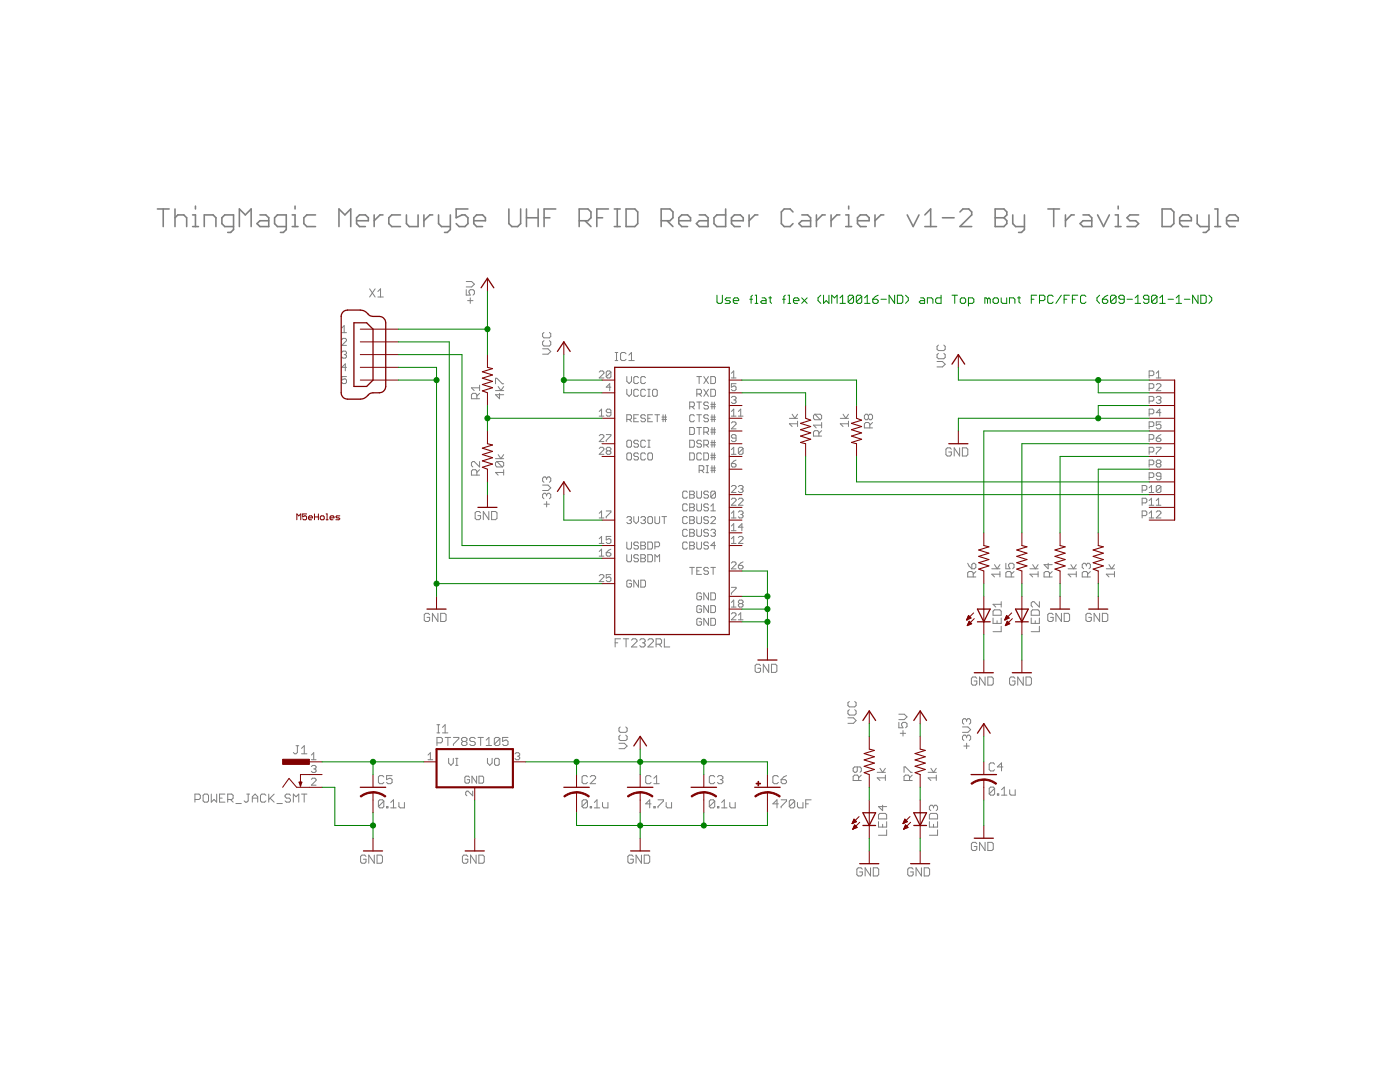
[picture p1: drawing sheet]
<svg xmlns="http://www.w3.org/2000/svg" width="279mm" height="216mm" viewBox="0 0 279 216" stroke-linecap="round" stroke-linejoin="round" font-family="sans-serif">
<g fill="#808080" stroke="#808080" stroke-width=".32">
<path d="M32.6 41.7v3.5z"/>
<path d="M31.4 41.7h2.4z"/>
<path d="M34.9 41.7v3.5z"/>
<path d="M34.9 43.5l.6-.6z"/>
<path d="M35.5 42.9h1.2z"/>
<path d="M36.7 42.9l.6 .6z"/>
<path d="M37.3 43.5v1.7z"/>
<path d="M38.4 42.9h.6z"/>
<path d="M39 42.9v2.3z"/>
<path d="M38.4 45.2h1.2z"/>
<path d="M39 41.1v.6z"/>
<path d="M40.8 42.9v2.3z"/>
<path d="M40.8 42.9h1.7z"/>
<path d="M42.5 42.9l.6 .6z"/>
<path d="M43.1 43.5v1.7z"/>
<path d="M45.4 46.4h.6z"/>
<path d="M46 46.4l.6-.6z"/>
<path d="M46.6 42.9v2.9z"/>
<path d="M44.9 42.9h1.7z"/>
<path d="M44.9 42.9l-.6 .6z"/>
<path d="M44.3 43.5v1.1z"/>
<path d="M44.3 44.6l.6 .6z"/>
<path d="M44.9 45.2h1.7z"/>
<path d="M47.8 41.7v3.5z"/>
<path d="M47.8 41.7l1.2 1.2z"/>
<path d="M50.1 41.7l-1.1 1.2z"/>
<path d="M50.1 41.7v3.5z"/>
<path d="M51.9 42.9h1.1z"/>
<path d="M53 42.9l.6 .6z"/>
<path d="M53.6 43.5v1.7z"/>
<path d="M51.9 45.2h1.7z"/>
<path d="M51.3 44.6l.6 .6z"/>
<path d="M51.3 44.6l.6-.6z"/>
<path d="M51.9 44h1.7z"/>
<path d="M56 46.4h.6z"/>
<path d="M56.6 46.4l.5-.6z"/>
<path d="M57.1 42.9v2.9z"/>
<path d="M55.4 42.9h1.7z"/>
<path d="M55.4 42.9l-.6 .6z"/>
<path d="M54.8 43.5v1.1z"/>
<path d="M54.8 44.6l.6 .6z"/>
<path d="M55.4 45.2h1.7z"/>
<path d="M58.3 42.9h.6z"/>
<path d="M58.9 42.9v2.3z"/>
<path d="M58.3 45.2h1.2z"/>
<path d="M58.9 41.1v.6z"/>
<path d="M61.2 42.9h1.8z"/>
<path d="M60.6 43.5l.6-.6z"/>
<path d="M60.6 43.5v1.1z"/>
<path d="M60.6 44.6l.6 .6z"/>
<path d="M61.2 45.2h1.8z"/>
<path d="M67.6 41.7v3.5z"/>
<path d="M67.6 41.7l1.2 1.2z"/>
<path d="M70 41.7l-1.2 1.2z"/>
<path d="M70 41.7v3.5z"/>
<path d="M71.8 45.2h1.1z"/>
<path d="M71.2 44.6l.6 .6z"/>
<path d="M71.2 43.5v1.1z"/>
<path d="M71.2 43.5l.6-.6z"/>
<path d="M71.8 42.9h1.1z"/>
<path d="M72.9 42.9l.6 .6z"/>
<path d="M73.5 43.5v.5z"/>
<path d="M71.2 44h2.3z"/>
<path d="M74.7 42.9v2.3z"/>
<path d="M74.7 44l1.1-1.1z"/>
<path d="M75.8 42.9h.6z"/>
<path d="M78.2 42.9h1.7z"/>
<path d="M77.6 43.5l.6-.6z"/>
<path d="M77.6 43.5v1.1z"/>
<path d="M77.6 44.6l.6 .6z"/>
<path d="M78.2 45.2h1.7z"/>
<path d="M81.1 42.9v1.7z"/>
<path d="M81.1 44.6l.6 .6z"/>
<path d="M81.7 45.2h1.7z"/>
<path d="M83.4 42.9v2.3z"/>
<path d="M84.6 42.9v2.3z"/>
<path d="M84.6 44l1.2-1.1z"/>
<path d="M85.8 42.9h.6z"/>
<path d="M87.5 42.9v1.7z"/>
<path d="M87.5 44.6l.6 .6z"/>
<path d="M88.1 45.2h1.8z"/>
<path d="M89.9 42.9v2.9z"/>
<path d="M89.3 46.4l.6-.6z"/>
<path d="M88.7 46.4h.6z"/>
<path d="M91 41.7h2.4z"/>
<path d="M91 41.7v1.8z"/>
<path d="M91 43.5l1.2-.6z"/>
<path d="M92.2 42.9h.6z"/>
<path d="M92.8 42.9l.6 .6z"/>
<path d="M93.4 43.5v1.1z"/>
<path d="M93.4 44.6l-.6 .6z"/>
<path d="M91.6 45.2h1.2z"/>
<path d="M91 44.6l.6 .6z"/>
<path d="M95.1 45.2h1.2z"/>
<path d="M94.5 44.6l.6 .6z"/>
<path d="M94.5 43.5v1.1z"/>
<path d="M94.5 43.5l.6-.6z"/>
<path d="M95.1 42.9h1.2z"/>
<path d="M96.3 42.9l.6 .6z"/>
<path d="M96.9 43.5v.5z"/>
<path d="M94.5 44h2.4z"/>
<path d="M101.6 41.7v2.9z"/>
<path d="M101.6 44.6l.5 .6z"/>
<path d="M102.1 45.2h1.2z"/>
<path d="M103.3 45.2l.6-.6z"/>
<path d="M103.9 41.7v2.9z"/>
<path d="M105.1 41.7v3.5z"/>
<path d="M105.1 43.5h2.3z"/>
<path d="M107.4 41.7v3.5z"/>
<path d="M108.6 41.7v3.5z"/>
<path d="M108.6 41.7h2.3z"/>
<path d="M108.6 43.5h1.1z"/>
<path d="M115.6 41.7v3.5z"/>
<path d="M115.6 41.7h1.7z"/>
<path d="M117.3 41.7l.6 .6z"/>
<path d="M117.9 42.3v1.2z"/>
<path d="M117.9 43.5l-.6 .5z"/>
<path d="M115.6 44h1.7z"/>
<path d="M116.8 44l1.1 1.2z"/>
<path d="M119.1 41.7v3.5z"/>
<path d="M119.1 41.7h2.3z"/>
<path d="M119.1 43.5h1.2z"/>
<path d="M122.6 45.2h1.2z"/>
<path d="M123.2 41.7v3.5z"/>
<path d="M122.6 41.7h1.2z"/>
<path d="M124.9 41.7v3.5z"/>
<path d="M124.9 45.2h1.8z"/>
<path d="M127.3 44.6l-.6 .6z"/>
<path d="M127.3 42.3v2.3z"/>
<path d="M126.7 41.7l.6 .6z"/>
<path d="M124.9 41.7h1.8z"/>
<path d="M132 41.7v3.5z"/>
<path d="M132 41.7h1.7z"/>
<path d="M133.7 41.7l.6 .6z"/>
<path d="M134.3 42.3v1.2z"/>
<path d="M134.3 43.5l-.6 .5z"/>
<path d="M132 44h1.7z"/>
<path d="M133.1 44l1.2 1.2z"/>
<path d="M136.1 45.2h1.1z"/>
<path d="M135.5 44.6l.6 .6z"/>
<path d="M135.5 43.5v1.1z"/>
<path d="M135.5 43.5l.6-.6z"/>
<path d="M136.1 42.9h1.1z"/>
<path d="M137.2 42.9l.6 .6z"/>
<path d="M137.8 43.5v.5z"/>
<path d="M135.5 44h2.3z"/>
<path d="M139.5 42.9h1.2z"/>
<path d="M140.7 42.9l.6 .6z"/>
<path d="M141.3 43.5v1.7z"/>
<path d="M139.5 45.2h1.8z"/>
<path d="M139 44.6l.5 .6z"/>
<path d="M139 44.6l.5-.6z"/>
<path d="M139.5 44h1.8z"/>
<path d="M144.8 41.7v3.5z"/>
<path d="M143.1 45.2h1.7z"/>
<path d="M142.5 44.6l.6 .6z"/>
<path d="M142.5 43.5v1.1z"/>
<path d="M143.1 42.9l-.6 .6z"/>
<path d="M143.1 42.9h1.7z"/>
<path d="M146.6 45.2h1.1z"/>
<path d="M146 44.6l.6 .6z"/>
<path d="M146 43.5v1.1z"/>
<path d="M146 43.5l.6-.6z"/>
<path d="M146.6 42.9h1.1z"/>
<path d="M147.7 42.9l.6 .6z"/>
<path d="M148.3 43.5v.5z"/>
<path d="M146 44h2.3z"/>
<path d="M149.5 42.9v2.3z"/>
<path d="M149.5 44l1.2-1.1z"/>
<path d="M150.7 42.9h.6z"/>
<path d="M157.7 41.7l.6 .6z"/>
<path d="M156.5 41.7h1.2z"/>
<path d="M156.5 41.7l-.6 .6z"/>
<path d="M155.9 42.3v2.3z"/>
<path d="M155.9 44.6l.6 .6z"/>
<path d="M156.5 45.2h1.2z"/>
<path d="M158.3 44.6l-.6 .6z"/>
<path d="M160 42.9h1.2z"/>
<path d="M161.2 42.9l.6 .6z"/>
<path d="M161.8 43.5v1.7z"/>
<path d="M160 45.2h1.8z"/>
<path d="M159.4 44.6l.6 .6z"/>
<path d="M159.4 44.6l.6-.6z"/>
<path d="M160 44h1.8z"/>
<path d="M162.9 42.9v2.3z"/>
<path d="M162.9 44l1.2-1.1z"/>
<path d="M164.1 42.9h.6z"/>
<path d="M165.9 42.9v2.3z"/>
<path d="M165.9 44l1.1-1.1z"/>
<path d="M167 42.9h.6z"/>
<path d="M168.8 42.9h.6z"/>
<path d="M169.4 42.9v2.3z"/>
<path d="M168.8 45.2h1.2z"/>
<path d="M169.4 41.1v.6z"/>
<path d="M171.7 45.2h1.2z"/>
<path d="M171.1 44.6l.6 .6z"/>
<path d="M171.1 43.5v1.1z"/>
<path d="M171.7 42.9l-.6 .6z"/>
<path d="M171.7 42.9h1.2z"/>
<path d="M172.9 42.9l.6 .6z"/>
<path d="M173.5 43.5v.5z"/>
<path d="M171.1 44h2.4z"/>
<path d="M174.6 42.9v2.3z"/>
<path d="M174.6 44l1.2-1.1z"/>
<path d="M175.8 42.9h.6z"/>
<path d="M181.1 42.9l1.1 2.3z"/>
<path d="M183.4 42.9l-1.2 2.3z"/>
<path d="M185.7 41.7l-1.1 1.2z"/>
<path d="M185.7 41.7v3.5z"/>
<path d="M184.6 45.2h2.3z"/>
<path d="M188.1 43.5h2.3z"/>
<path d="M191.6 45.2h2.3z"/>
<path d="M191.6 45.2l2.3-2.3z"/>
<path d="M193.9 42.3v.6z"/>
<path d="M193.3 41.7l.6 .6z"/>
<path d="M192.2 41.7h1.1z"/>
<path d="M192.2 41.7l-.6 .6z"/>
<path d="M198.6 41.7v3.5z"/>
<path d="M198.6 41.7h1.8z"/>
<path d="M200.4 41.7l.5 .6z"/>
<path d="M200.9 42.3v.6z"/>
<path d="M200.9 42.9l-.5 .6z"/>
<path d="M200.4 43.5l.5 .5z"/>
<path d="M200.9 44v.6z"/>
<path d="M200.9 44.6l-.5 .6z"/>
<path d="M198.6 45.2h1.8z"/>
<path d="M198.6 43.5h1.8z"/>
<path d="M202.1 42.9v1.7z"/>
<path d="M202.1 44.6l.6 .6z"/>
<path d="M202.7 45.2h1.7z"/>
<path d="M204.4 42.9v2.9z"/>
<path d="M203.9 46.4l.5-.6z"/>
<path d="M203.3 46.4h.6z"/>
<path d="M210.3 41.7v3.5z"/>
<path d="M209.1 41.7h2.4z"/>
<path d="M212.6 42.9v2.3z"/>
<path d="M212.6 44l1.2-1.1z"/>
<path d="M213.8 42.9h.6z"/>
<path d="M216.1 42.9h1.2z"/>
<path d="M217.3 42.9l.6 .6z"/>
<path d="M217.9 43.5v1.7z"/>
<path d="M216.1 45.2h1.8z"/>
<path d="M215.6 44.6l.5 .6z"/>
<path d="M215.6 44.6l.5-.6z"/>
<path d="M216.1 44h1.8z"/>
<path d="M219.1 42.9l1.1 2.3z"/>
<path d="M221.4 42.9l-1.2 2.3z"/>
<path d="M222.6 42.9h.6z"/>
<path d="M223.2 42.9v2.3z"/>
<path d="M222.6 45.2h1.1z"/>
<path d="M223.2 41.1v.6z"/>
<path d="M224.9 45.2h1.7z"/>
<path d="M226.6 45.2l.6-.6z"/>
<path d="M226.6 44l.6 .6z"/>
<path d="M225.5 44h1.1z"/>
<path d="M224.9 43.5l.6 .5z"/>
<path d="M224.9 43.5l.6-.6z"/>
<path d="M225.5 42.9h1.7z"/>
<path d="M231.9 41.7v3.5z"/>
<path d="M231.9 45.2h1.8z"/>
<path d="M233.7 45.2l.6-.6z"/>
<path d="M234.3 42.3v2.3z"/>
<path d="M233.7 41.7l.6 .6z"/>
<path d="M231.9 41.7h1.8z"/>
<path d="M236 45.2h1.2z"/>
<path d="M235.4 44.6l.6 .6z"/>
<path d="M235.4 43.5v1.1z"/>
<path d="M235.4 43.5l.6-.6z"/>
<path d="M236 42.9h1.2z"/>
<path d="M237.2 42.9l.6 .6z"/>
<path d="M237.8 43.5v.5z"/>
<path d="M235.4 44h2.4z"/>
<path d="M238.9 42.9v1.7z"/>
<path d="M238.9 44.6l.6 .6z"/>
<path d="M239.5 45.2h1.8z"/>
<path d="M241.3 42.9v2.9z"/>
<path d="M240.7 46.4l.6-.6z"/>
<path d="M240.1 46.4h.6z"/>
<path d="M242.4 41.7h.6z"/>
<path d="M243 41.7v3.5z"/>
<path d="M242.4 45.2h1.2z"/>
<path d="M245.4 45.2h1.1z"/>
<path d="M244.8 44.6l.6 .6z"/>
<path d="M244.8 43.5v1.1z"/>
<path d="M244.8 43.5l.6-.6z"/>
<path d="M245.4 42.9h1.1z"/>
<path d="M246.5 42.9l.6 .6z"/>
<path d="M247.1 43.5v.5z"/>
<path d="M244.8 44h2.3z"/>
</g>
<g fill="#808080" stroke="#808080" stroke-width=".2">
<path d="M122.8 127.5v1.6z"/>
<path d="M122.8 127.5h1z"/>
<path d="M122.8 128.3h.5z"/>
<path d="M124.9 127.5v1.6z"/>
<path d="M124.4 127.5h1.1z"/>
<path d="M126 129.1h1.1z"/>
<path d="M126 129.1l1.1-1.1z"/>
<path d="M127.1 127.7v.3z"/>
<path d="M126.8 127.5l.3 .2z"/>
<path d="M126.3 127.5h.5z"/>
<path d="M126 127.7l.3-.2z"/>
<path d="M127.7 127.7l.3-.2z"/>
<path d="M128 127.5h.5z"/>
<path d="M128.5 127.5l.3 .2z"/>
<path d="M128.8 127.7v.3z"/>
<path d="M128.8 128l-.3 .3z"/>
<path d="M128.2 128.3h.3z"/>
<path d="M128.5 128.3l.3 .2z"/>
<path d="M128.8 128.5v.3z"/>
<path d="M128.8 128.8l-.3 .3z"/>
<path d="M128 129.1h.5z"/>
<path d="M127.7 128.8l.3 .3z"/>
<path d="M129.3 129.1h1.1z"/>
<path d="M130.4 128l-1.1 1.1z"/>
<path d="M130.4 127.7v.3z"/>
<path d="M130.1 127.5l.3 .2z"/>
<path d="M129.6 127.5h.5z"/>
<path d="M129.6 127.5l-.3 .2z"/>
<path d="M130.9 127.5v1.6z"/>
<path d="M130.9 127.5h.9z"/>
<path d="M131.8 127.5l.2 .2z"/>
<path d="M132 127.7v.6z"/>
<path d="M132 128.3l-.2 .2z"/>
<path d="M130.9 128.5h.9z"/>
<path d="M131.5 128.5l.5 .6z"/>
<path d="M132.6 127.5v1.6z"/>
<path d="M132.6 129.1h1.1z"/>
<path d="M85.5 122.4l.2 .3z"/>
<path d="M84.9 122.4h.6z"/>
<path d="M84.7 122.7l.2-.3z"/>
<path d="M84.7 122.7v1z"/>
<path d="M84.7 123.7l.2 .3z"/>
<path d="M84.9 124h.6z"/>
<path d="M85.5 124l.2-.3z"/>
<path d="M85.7 123.2v.5z"/>
<path d="M85.2 123.2h.5z"/>
<path d="M86.3 122.4v1.6z"/>
<path d="M86.3 122.4l1.1 1.6z"/>
<path d="M87.4 122.4v1.6z"/>
<path d="M87.9 122.4v1.6z"/>
<path d="M87.9 124h.9z"/>
<path d="M88.8 124l.2-.3z"/>
<path d="M89 122.7v1z"/>
<path d="M88.8 122.4l.2 .3z"/>
<path d="M87.9 122.4h.9z"/>
<path d="M129.7 159.6v1.6z"/>
<path d="M129.7 159.6l-.8 .8z"/>
<path d="M128.9 160.4h1z"/>
<path d="M130.5 160.9v.3z"/>
<path d="M130.5 160.9h.3z"/>
<path d="M130.8 160.9v.3z"/>
<path d="M130.5 161.2h.3z"/>
<path d="M131.3 159.6h1.1z"/>
<path d="M132.4 159.6v.2z"/>
<path d="M132.4 159.8l-1.1 1.1z"/>
<path d="M131.3 160.9v.3z"/>
<path d="M132.9 160.1v.8z"/>
<path d="M132.9 160.9l.3 .3z"/>
<path d="M133.2 161.2h.8z"/>
<path d="M134 160.1v1.1z"/>
<path d="M116.2 159.8v1.1z"/>
<path d="M116.2 159.8l.2-.2z"/>
<path d="M116.4 159.6h.6z"/>
<path d="M117 159.6l.2 .2z"/>
<path d="M117.2 159.8v1.1z"/>
<path d="M117 161.2l.2-.3z"/>
<path d="M116.4 161.2h.6z"/>
<path d="M116.2 160.9l.2 .3z"/>
<path d="M117.2 159.8l-1 1.1z"/>
<path d="M117.8 160.9v.3z"/>
<path d="M117.8 160.9h.3z"/>
<path d="M118.1 160.9v.3z"/>
<path d="M117.8 161.2h.3z"/>
<path d="M118.6 160.1l.5-.5z"/>
<path d="M119.1 159.6v1.6z"/>
<path d="M118.6 161.2h1.1z"/>
<path d="M120.2 160.1v.8z"/>
<path d="M120.2 160.9l.3 .3z"/>
<path d="M120.5 161.2h.8z"/>
<path d="M121.3 160.1v1.1z"/>
<path d="M108.3 70.7h1.1z"/>
<path d="M109.4 70.7l.5-.6z"/>
<path d="M109.4 69.6l.5 .5z"/>
<path d="M108.3 69.6h1.1z"/>
<path d="M108.6 68l-.3 .2z"/>
<path d="M108.3 68.2v.6z"/>
<path d="M108.3 68.8l.3 .2z"/>
<path d="M108.6 69h1z"/>
<path d="M109.9 68.8l-.3 .2z"/>
<path d="M109.9 68.2v.6z"/>
<path d="M109.6 68l.3 .2z"/>
<path d="M108.3 66.6l.3-.3z"/>
<path d="M108.3 66.6v.5z"/>
<path d="M108.3 67.1l.3 .3z"/>
<path d="M108.6 67.4h1z"/>
<path d="M109.6 67.4l.3-.3z"/>
<path d="M109.9 66.6v.5z"/>
<path d="M109.6 66.3l.3 .3z"/>
<path d="M109.1 100.1v1.1z"/>
<path d="M108.6 100.6h1z"/>
<path d="M108.3 99.2l.3 .3z"/>
<path d="M108.3 98.7v.5z"/>
<path d="M108.3 98.7l.3-.3z"/>
<path d="M108.6 98.4h.2z"/>
<path d="M108.8 98.4l.3 .3z"/>
<path d="M109.1 98.7v.3z"/>
<path d="M109.1 98.7l.3-.3z"/>
<path d="M109.4 98.4h.2z"/>
<path d="M109.6 98.4l.3 .3z"/>
<path d="M109.9 98.7v.5z"/>
<path d="M109.9 99.2l-.3 .3z"/>
<path d="M108.3 97.9h1.1z"/>
<path d="M109.4 97.9l.5-.6z"/>
<path d="M109.4 96.8l.5 .5z"/>
<path d="M108.3 96.8h1.1z"/>
<path d="M108.3 96l.3 .2z"/>
<path d="M108.3 95.4v.6z"/>
<path d="M108.3 95.4l.3-.2z"/>
<path d="M108.6 95.2h.2z"/>
<path d="M108.8 95.2l.3 .2z"/>
<path d="M109.1 95.4v.3z"/>
<path d="M109.1 95.4l.3-.2z"/>
<path d="M109.4 95.2h.2z"/>
<path d="M109.6 95.2l.3 .2z"/>
<path d="M109.9 95.4v.6z"/>
<path d="M109.9 96l-.3 .2z"/>
<path d="M98.9 78.8h1.6z"/>
<path d="M98.9 78.8l.8 .8z"/>
<path d="M99.7 78.5v1.1z"/>
<path d="M98.9 77.9h1.6z"/>
<path d="M100.5 77.1l-.5 .8z"/>
<path d="M99.4 77.1l.6 .8z"/>
<path d="M98.9 75.5v1.1z"/>
<path d="M98.9 75.5h.3z"/>
<path d="M99.2 75.5l1 1.1z"/>
<path d="M100.2 76.6h.3z"/>
<path d="M98.9 94.3l.5 .5z"/>
<path d="M98.9 94.3h1.6z"/>
<path d="M100.5 93.7v1.1z"/>
<path d="M99.2 93.2h1z"/>
<path d="M98.9 92.9l.3 .3z"/>
<path d="M98.9 92.3v.6z"/>
<path d="M98.9 92.3l.3-.2z"/>
<path d="M99.2 92.1h1z"/>
<path d="M100.2 92.1l.3 .2z"/>
<path d="M100.5 92.3v.6z"/>
<path d="M100.5 92.9l-.3 .3z"/>
<path d="M99.2 92.1l1 1.1z"/>
<path d="M98.9 91.5h1.6z"/>
<path d="M100.5 90.7l-.5 .8z"/>
<path d="M99.4 90.7l.6 .8z"/>
<path d="M95.6 102.1l.3 .2z"/>
<path d="M95.1 102.1h.5z"/>
<path d="M95.1 102.1l-.3 .2z"/>
<path d="M94.8 102.3v1.1z"/>
<path d="M94.8 103.4l.3 .3z"/>
<path d="M95.1 103.7h.5z"/>
<path d="M95.6 103.7l.3-.3z"/>
<path d="M95.9 102.9v.5z"/>
<path d="M95.4 102.9h.5z"/>
<path d="M96.5 102.1v1.6z"/>
<path d="M96.5 102.1l1.1 1.6z"/>
<path d="M97.6 102.1v1.6z"/>
<path d="M98.1 102.1v1.6z"/>
<path d="M98.1 103.7h.8z"/>
<path d="M98.9 103.7l.3-.3z"/>
<path d="M99.2 102.3v1.1z"/>
<path d="M98.9 102.1l.3 .2z"/>
<path d="M98.1 102.1h.8z"/>
<path d="M123.5 149.4h1.1z"/>
<path d="M124.6 149.4l.6-.5z"/>
<path d="M124.6 148.3l.6 .6z"/>
<path d="M123.5 148.3h1.1z"/>
<path d="M123.8 146.7l-.3 .3z"/>
<path d="M123.5 147v.5z"/>
<path d="M123.5 147.5l.3 .3z"/>
<path d="M123.8 147.8h1.1z"/>
<path d="M124.9 147.8l.3-.3z"/>
<path d="M125.2 147v.5z"/>
<path d="M124.9 146.7l.3 .3z"/>
<path d="M123.5 145.3l.3-.2z"/>
<path d="M123.5 145.3v.6z"/>
<path d="M123.5 145.9l.3 .2z"/>
<path d="M123.8 146.1h1.1z"/>
<path d="M124.9 146.1l.3-.2z"/>
<path d="M125.2 145.3v.6z"/>
<path d="M124.9 145.1l.3 .2z"/>
<path d="M126.1 170.6l.3 .3z"/>
<path d="M125.6 170.6h.5z"/>
<path d="M125.6 170.6l-.3 .3z"/>
<path d="M125.3 170.9v1.1z"/>
<path d="M125.3 172l.3 .3z"/>
<path d="M125.6 172.3h.5z"/>
<path d="M126.4 172l-.3 .3z"/>
<path d="M126.4 171.4v.6z"/>
<path d="M125.8 171.4h.6z"/>
<path d="M126.9 170.6v1.7z"/>
<path d="M126.9 170.6l1.1 1.7z"/>
<path d="M128 170.6v1.7z"/>
<path d="M128.6 170.6v1.7z"/>
<path d="M128.6 172.3h.8z"/>
<path d="M129.7 172l-.3 .3z"/>
<path d="M129.7 170.9v1.1z"/>
<path d="M129.4 170.6l.3 .3z"/>
<path d="M128.6 170.6h.8z"/>
<path d="M141.6 159.8v1.1z"/>
<path d="M141.8 159.6l-.2 .2z"/>
<path d="M141.8 159.6h.6z"/>
<path d="M142.4 159.6l.2 .2z"/>
<path d="M142.6 159.8v1.1z"/>
<path d="M142.4 161.2l.2-.3z"/>
<path d="M141.8 161.2h.6z"/>
<path d="M141.6 160.9l.2 .3z"/>
<path d="M142.6 159.8l-1 1.1z"/>
<path d="M143.2 160.9v.3z"/>
<path d="M143.2 160.9h.3z"/>
<path d="M143.5 160.9v.3z"/>
<path d="M143.2 161.2h.3z"/>
<path d="M144 160.1l.5-.5z"/>
<path d="M144.5 159.6v1.6z"/>
<path d="M144 161.2h1.1z"/>
<path d="M145.6 160.1v.8z"/>
<path d="M145.6 160.9l.3 .3z"/>
<path d="M145.9 161.2h.8z"/>
<path d="M146.7 160.1v1.1z"/>
<path d="M192.9 148.3v1.1z"/>
<path d="M192.4 148.9h1z"/>
<path d="M192.1 147.5l.3 .3z"/>
<path d="M192.1 147v.5z"/>
<path d="M192.1 147l.3-.3z"/>
<path d="M192.4 146.7h.2z"/>
<path d="M192.6 146.7l.3 .3z"/>
<path d="M192.9 147v.2z"/>
<path d="M193.2 146.7l-.3 .3z"/>
<path d="M193.2 146.7h.2z"/>
<path d="M193.4 146.7l.3 .3z"/>
<path d="M193.7 147v.5z"/>
<path d="M193.4 147.8l.3-.3z"/>
<path d="M192.1 146.1h1.1z"/>
<path d="M193.2 146.1l.5-.5z"/>
<path d="M193.2 145.1l.5 .5z"/>
<path d="M192.1 145.1h1.1z"/>
<path d="M192.1 144.2l.3 .3z"/>
<path d="M192.1 143.7v.5z"/>
<path d="M192.1 143.7l.3-.3z"/>
<path d="M192.4 143.4h.2z"/>
<path d="M192.6 143.4l.3 .3z"/>
<path d="M192.9 143.7v.3z"/>
<path d="M193.2 143.4l-.3 .3z"/>
<path d="M193.2 143.4h.2z"/>
<path d="M193.4 143.4l.3 .3z"/>
<path d="M193.7 143.7v.5z"/>
<path d="M193.7 144.2l-.3 .3z"/>
<path d="M197.4 157.3v1.1z"/>
<path d="M197.4 157.3l.3-.2z"/>
<path d="M197.7 157.1h.5z"/>
<path d="M198.2 157.1l.3 .2z"/>
<path d="M198.5 157.3v1.1z"/>
<path d="M198.5 158.4l-.3 .3z"/>
<path d="M197.7 158.7h.5z"/>
<path d="M197.4 158.4l.3 .3z"/>
<path d="M198.5 157.3l-1.1 1.1z"/>
<path d="M199 158.4v.3z"/>
<path d="M199 158.4h.3z"/>
<path d="M199.3 158.4v.3z"/>
<path d="M199 158.7h.3z"/>
<path d="M199.9 157.6l.5-.5z"/>
<path d="M200.4 157.1v1.6z"/>
<path d="M199.9 158.7h1.1z"/>
<path d="M201.5 157.6v.8z"/>
<path d="M201.5 158.4l.3 .3z"/>
<path d="M201.8 158.7h.8z"/>
<path d="M202.6 157.6v1.1z"/>
<path d="M194.7 168.1l.2 .3z"/>
<path d="M194.1 168.1h.6z"/>
<path d="M194.1 168.1l-.2 .3z"/>
<path d="M193.9 168.4v1z"/>
<path d="M193.9 169.4l.2 .3z"/>
<path d="M194.1 169.7h.6z"/>
<path d="M194.9 169.4l-.2 .3z"/>
<path d="M194.9 168.9v.5z"/>
<path d="M194.4 168.9h.5z"/>
<path d="M195.5 168.1v1.6z"/>
<path d="M195.5 168.1l1.1 1.6z"/>
<path d="M196.6 168.1v1.6z"/>
<path d="M197.1 168.1v1.6z"/>
<path d="M197.1 169.7h.8z"/>
<path d="M197.9 169.7l.3-.3z"/>
<path d="M198.2 168.4v1z"/>
<path d="M197.9 168.1l.3 .3z"/>
<path d="M197.1 168.1h.8z"/>
<path d="M38.9 158.5v1.6z"/>
<path d="M38.9 158.5h.8z"/>
<path d="M39.7 158.5l.3 .2z"/>
<path d="M40 158.7v.6z"/>
<path d="M40 159.3l-.3 .2z"/>
<path d="M38.9 159.5h.8z"/>
<path d="M40.8 158.5h.5z"/>
<path d="M40.5 158.7l.3-.2z"/>
<path d="M40.5 158.7v1.1z"/>
<path d="M40.5 159.8l.3 .3z"/>
<path d="M40.8 160.1h.5z"/>
<path d="M41.3 160.1l.3-.3z"/>
<path d="M41.6 158.7v1.1z"/>
<path d="M41.3 158.5l.3 .2z"/>
<path d="M42.2 158.5v1.6z"/>
<path d="M42.2 160.1l.5-.6z"/>
<path d="M42.7 159.5l.5 .6z"/>
<path d="M43.2 158.5v1.6z"/>
<path d="M43.8 158.5h1.1z"/>
<path d="M43.8 158.5v1.6z"/>
<path d="M43.8 160.1h1.1z"/>
<path d="M43.8 159.3h.5z"/>
<path d="M45.4 158.5v1.6z"/>
<path d="M45.4 158.5h.8z"/>
<path d="M46.2 158.5l.3 .2z"/>
<path d="M46.5 158.7v.6z"/>
<path d="M46.5 159.3l-.3 .2z"/>
<path d="M45.4 159.5h.8z"/>
<path d="M46 159.5l.5 .6z"/>
<path d="M47.1 160.3h1.1z"/>
<path d="M48.7 159.8l.3 .3z"/>
<path d="M49 160.1h.3z"/>
<path d="M49.3 160.1l.2-.3z"/>
<path d="M49.5 158.5v1.3z"/>
<path d="M49.3 158.5h.5z"/>
<path d="M50.4 159v1.1z"/>
<path d="M50.4 159l.5-.5z"/>
<path d="M50.9 158.5l.5 .5z"/>
<path d="M51.4 159v1.1z"/>
<path d="M50.4 159.3h1z"/>
<path d="M52.8 158.5l.3 .2z"/>
<path d="M52.3 158.5h.5z"/>
<path d="M52 158.7l.3-.2z"/>
<path d="M52 158.7v1.1z"/>
<path d="M52 159.8l.3 .3z"/>
<path d="M52.3 160.1h.5z"/>
<path d="M52.8 160.1l.3-.3z"/>
<path d="M53.6 158.5v1.6z"/>
<path d="M53.6 159.5l1.1-1z"/>
<path d="M53.9 159.3l.8 .8z"/>
<path d="M55.3 160.3h1z"/>
<path d="M57.7 158.5l.3 .2z"/>
<path d="M57.2 158.5h.5z"/>
<path d="M56.9 158.7l.3-.2z"/>
<path d="M56.9 158.7v.3z"/>
<path d="M56.9 159l.3 .3z"/>
<path d="M57.2 159.3h.5z"/>
<path d="M57.7 159.3l.3 .2z"/>
<path d="M58 159.5v.3z"/>
<path d="M58 159.8l-.3 .3z"/>
<path d="M57.2 160.1h.5z"/>
<path d="M56.9 159.8l.3 .3z"/>
<path d="M58.5 158.5v1.6z"/>
<path d="M58.5 158.5l.6 .5z"/>
<path d="M59.1 159l.5-.5z"/>
<path d="M59.6 158.5v1.6z"/>
<path d="M60.7 158.5v1.6z"/>
<path d="M60.2 158.5h1.1z"/>
<path d="M93.1 170.6l.3 .3z"/>
<path d="M92.6 170.6h.5z"/>
<path d="M92.3 170.9l.3-.3z"/>
<path d="M92.3 170.9v1.1z"/>
<path d="M92.3 172l.3 .3z"/>
<path d="M92.6 172.3h.5z"/>
<path d="M93.1 172.3l.3-.3z"/>
<path d="M93.4 171.4v.6z"/>
<path d="M92.8 171.4h.6z"/>
<path d="M93.9 170.6v1.7z"/>
<path d="M93.9 170.6l1.1 1.7z"/>
<path d="M95 170.6v1.7z"/>
<path d="M95.6 170.6v1.7z"/>
<path d="M95.6 172.3h.8z"/>
<path d="M96.4 172.3l.2-.3z"/>
<path d="M96.6 170.9v1.1z"/>
<path d="M96.4 170.6l.2 .3z"/>
<path d="M95.6 170.6h.8z"/>
<path d="M75.5 159.8v1.1z"/>
<path d="M75.5 159.8l.3-.2z"/>
<path d="M75.8 159.6h.5z"/>
<path d="M76.3 159.6l.3 .2z"/>
<path d="M76.6 159.8v1.1z"/>
<path d="M76.6 160.9l-.3 .3z"/>
<path d="M75.8 161.2h.5z"/>
<path d="M75.5 160.9l.3 .3z"/>
<path d="M76.6 159.8l-1.1 1.1z"/>
<path d="M77.2 160.9v.3z"/>
<path d="M77.2 160.9h.2z"/>
<path d="M77.4 160.9v.3z"/>
<path d="M77.2 161.2h.2z"/>
<path d="M78 160.1l.5-.5z"/>
<path d="M78.5 159.6v1.6z"/>
<path d="M78 161.2h1.1z"/>
<path d="M79.6 160.1v.8z"/>
<path d="M79.6 160.9l.3 .3z"/>
<path d="M79.9 161.2h.8z"/>
<path d="M80.7 160.1v1.1z"/>
<path d="M72.8 170.6l.2 .3z"/>
<path d="M72.2 170.6h.6z"/>
<path d="M72 170.9l.2-.3z"/>
<path d="M72 170.9v1.1z"/>
<path d="M72 172l.2 .3z"/>
<path d="M72.2 172.3h.6z"/>
<path d="M73 172l-.2 .3z"/>
<path d="M73 171.4v.6z"/>
<path d="M72.5 171.4h.5z"/>
<path d="M73.6 170.6v1.7z"/>
<path d="M73.6 170.6l1.1 1.7z"/>
<path d="M74.7 170.6v1.7z"/>
<path d="M75.2 170.6v1.7z"/>
<path d="M75.2 172.3h.9z"/>
<path d="M76.3 172l-.2 .3z"/>
<path d="M76.3 170.9v1.1z"/>
<path d="M76.1 170.6l.2 .3z"/>
<path d="M75.2 170.6h.9z"/>
<path d="M151.5 132.5l.3 .3z"/>
<path d="M151 132.5h.5z"/>
<path d="M151 132.5l-.3 .3z"/>
<path d="M150.7 132.8v1.1z"/>
<path d="M150.7 133.9l.3 .3z"/>
<path d="M151 134.2h.5z"/>
<path d="M151.5 134.2l.3-.3z"/>
<path d="M151.8 133.3v.6z"/>
<path d="M151.2 133.3h.6z"/>
<path d="M152.3 132.5v1.7z"/>
<path d="M152.3 132.5l1.1 1.7z"/>
<path d="M153.4 132.5v1.7z"/>
<path d="M154 132.5v1.7z"/>
<path d="M154 134.2h.8z"/>
<path d="M155 133.9l-.2 .3z"/>
<path d="M155 132.8v1.1z"/>
<path d="M154.8 132.5l.2 .3z"/>
<path d="M154 132.5h.8z"/>
<path d="M220.8 114.6l.5 .5z"/>
<path d="M220.8 114.6h1.6z"/>
<path d="M222.4 114v1.1z"/>
<path d="M220.8 113.5h1.6z"/>
<path d="M222.4 112.7l-.5 .8z"/>
<path d="M221.3 112.7l.6 .8z"/>
<path d="M213.2 114.6l.5 .5z"/>
<path d="M213.2 114.6h1.6z"/>
<path d="M214.8 114v1.1z"/>
<path d="M213.2 113.5h1.6z"/>
<path d="M214.8 112.7l-.6 .8z"/>
<path d="M213.7 112.7l.5 .8z"/>
<path d="M205.5 114.6l.6 .5z"/>
<path d="M205.5 114.6h1.7z"/>
<path d="M207.2 114v1.1z"/>
<path d="M205.5 113.5h1.7z"/>
<path d="M207.2 112.7l-.6 .8z"/>
<path d="M206.1 112.7l.5 .8z"/>
<path d="M197.9 114.6l.6 .5z"/>
<path d="M197.9 114.6h1.7z"/>
<path d="M199.6 114v1.1z"/>
<path d="M197.9 113.5h1.7z"/>
<path d="M199.6 112.7l-.6 .8z"/>
<path d="M198.5 112.7l.5 .8z"/>
<path d="M217.5 122.4l.3 .3z"/>
<path d="M217 122.4h.5z"/>
<path d="M217 122.4l-.3 .3z"/>
<path d="M216.7 122.7v1z"/>
<path d="M216.7 123.7l.3 .3z"/>
<path d="M217 124h.5z"/>
<path d="M217.5 124l.3-.3z"/>
<path d="M217.8 123.2v.5z"/>
<path d="M217.3 123.2h.5z"/>
<path d="M218.4 122.4v1.6z"/>
<path d="M218.4 122.4l1.1 1.6z"/>
<path d="M219.5 122.4v1.6z"/>
<path d="M220 122.4v1.6z"/>
<path d="M220 124h.8z"/>
<path d="M220.8 124l.3-.3z"/>
<path d="M221.1 122.7v1z"/>
<path d="M220.8 122.4l.3 .3z"/>
<path d="M220 122.4h.8z"/>
<path d="M209.9 122.4l.3 .3z"/>
<path d="M209.4 122.4h.5z"/>
<path d="M209.4 122.4l-.3 .3z"/>
<path d="M209.1 122.7v1z"/>
<path d="M209.1 123.7l.3 .3z"/>
<path d="M209.4 124h.5z"/>
<path d="M209.9 124l.3-.3z"/>
<path d="M210.2 123.2v.5z"/>
<path d="M209.7 123.2h.5z"/>
<path d="M210.7 122.4v1.6z"/>
<path d="M210.7 122.4l1.1 1.6z"/>
<path d="M211.8 122.4v1.6z"/>
<path d="M212.4 122.4v1.6z"/>
<path d="M212.4 124h.8z"/>
<path d="M213.2 124l.3-.3z"/>
<path d="M213.5 122.7v1z"/>
<path d="M213.2 122.4l.3 .3z"/>
<path d="M212.4 122.4h.8z"/>
<path d="M202.3 135.1l.3 .3z"/>
<path d="M201.8 135.1h.5z"/>
<path d="M201.8 135.1l-.3 .3z"/>
<path d="M201.5 135.4v1z"/>
<path d="M201.5 136.4l.3 .3z"/>
<path d="M201.8 136.7h.5z"/>
<path d="M202.6 136.4l-.3 .3z"/>
<path d="M202.6 135.9v.5z"/>
<path d="M202 135.9h.6z"/>
<path d="M203.1 135.1v1.6z"/>
<path d="M203.1 135.1l1.1 1.6z"/>
<path d="M204.2 135.1v1.6z"/>
<path d="M204.8 135.1v1.6z"/>
<path d="M204.8 136.7h.8z"/>
<path d="M205.8 136.4l-.2 .3z"/>
<path d="M205.8 135.4v1z"/>
<path d="M205.6 135.1l.2 .3z"/>
<path d="M204.8 135.1h.8z"/>
<path d="M194.7 135.1l.2 .3z"/>
<path d="M194.1 135.1h.6z"/>
<path d="M194.1 135.1l-.2 .3z"/>
<path d="M193.9 135.4v1z"/>
<path d="M193.9 136.4l.2 .3z"/>
<path d="M194.1 136.7h.6z"/>
<path d="M194.9 136.4l-.2 .3z"/>
<path d="M194.9 135.9v.5z"/>
<path d="M194.4 135.9h.5z"/>
<path d="M195.5 135.1v1.6z"/>
<path d="M195.5 135.1l1.1 1.6z"/>
<path d="M196.6 135.1v1.6z"/>
<path d="M197.1 135.1v1.6z"/>
<path d="M197.1 136.7h.8z"/>
<path d="M198.2 136.4l-.3 .3z"/>
<path d="M198.2 135.4v1z"/>
<path d="M197.9 135.1l.3 .3z"/>
<path d="M197.1 135.1h.8z"/>
<path d="M185.2 155.2l.6 .5z"/>
<path d="M185.2 155.2h1.7z"/>
<path d="M186.9 154.7v1z"/>
<path d="M185.2 154.1h1.7z"/>
<path d="M186.9 153.3l-.6 .8z"/>
<path d="M185.8 153.3l.5 .8z"/>
<path d="M182 173.2l.2 .2z"/>
<path d="M181.4 173.2h.6z"/>
<path d="M181.4 173.2l-.2 .2z"/>
<path d="M181.2 173.4v1.1z"/>
<path d="M181.2 174.5l.2 .3z"/>
<path d="M181.4 174.8h.6z"/>
<path d="M182.2 174.5l-.2 .3z"/>
<path d="M182.2 174v.5z"/>
<path d="M181.7 174h.5z"/>
<path d="M182.8 173.2v1.6z"/>
<path d="M182.8 173.2l1.1 1.6z"/>
<path d="M183.9 173.2v1.6z"/>
<path d="M184.4 173.2v1.6z"/>
<path d="M184.4 174.8h.8z"/>
<path d="M185.2 174.8l.3-.3z"/>
<path d="M185.5 173.4v1.1z"/>
<path d="M185.2 173.2l.3 .2z"/>
<path d="M184.4 173.2h.8z"/>
<path d="M189.6 89.4l.3 .2z"/>
<path d="M189.1 89.4h.5z"/>
<path d="M189.1 89.4l-.3 .2z"/>
<path d="M188.8 89.6v1.1z"/>
<path d="M188.8 90.7l.3 .3z"/>
<path d="M189.1 91h.5z"/>
<path d="M189.9 90.7l-.3 .3z"/>
<path d="M189.9 90.2v.5z"/>
<path d="M189.3 90.2h.6z"/>
<path d="M190.4 89.4v1.6z"/>
<path d="M190.4 89.4l1.1 1.6z"/>
<path d="M191.5 89.4v1.6z"/>
<path d="M192.1 89.4v1.6z"/>
<path d="M192.1 91h.8z"/>
<path d="M192.9 91l.2-.3z"/>
<path d="M193.1 89.6v1.1z"/>
<path d="M192.9 89.4l.2 .2z"/>
<path d="M192.1 89.4h.8z"/>
<path d="M187 73.2h1.1z"/>
<path d="M188.1 73.2l.5-.5z"/>
<path d="M188.1 72.1l.5 .6z"/>
<path d="M187 72.1h1.1z"/>
<path d="M187.3 70.5l-.3 .3z"/>
<path d="M187 70.8v.5z"/>
<path d="M187 71.3l.3 .3z"/>
<path d="M187.3 71.6h1.1z"/>
<path d="M188.4 71.6l.2-.3z"/>
<path d="M188.6 70.8v.5z"/>
<path d="M188.4 70.5l.2 .3z"/>
<path d="M187.3 68.9l-.3 .2z"/>
<path d="M187 69.1v.6z"/>
<path d="M187 69.7l.3 .3z"/>
<path d="M187.3 70h1.1z"/>
<path d="M188.4 70l.2-.3z"/>
<path d="M188.6 69.1v.6z"/>
<path d="M188.4 68.9l.2 .2z"/>
<path d="M175.1 155.2l.5 .5z"/>
<path d="M175.1 155.2h1.6z"/>
<path d="M176.7 154.7v1z"/>
<path d="M175.1 154.1h1.6z"/>
<path d="M176.7 153.3l-.6 .8z"/>
<path d="M175.6 153.3l.5 .8z"/>
<path d="M171.8 173.2l.3 .2z"/>
<path d="M171.3 173.2h.5z"/>
<path d="M171.3 173.2l-.3 .2z"/>
<path d="M171 173.4v1.1z"/>
<path d="M171 174.5l.3 .3z"/>
<path d="M171.3 174.8h.5z"/>
<path d="M171.8 174.8l.3-.3z"/>
<path d="M172.1 174v.5z"/>
<path d="M171.6 174h.5z"/>
<path d="M172.7 173.2v1.6z"/>
<path d="M172.7 173.2l1 1.6z"/>
<path d="M173.7 173.2v1.6z"/>
<path d="M174.3 173.2v1.6z"/>
<path d="M174.3 174.8h.8z"/>
<path d="M175.1 174.8l.3-.3z"/>
<path d="M175.4 173.4v1.1z"/>
<path d="M175.1 173.2l.3 .2z"/>
<path d="M174.3 173.2h.8z"/>
<path d="M169.2 144.3h1.1z"/>
<path d="M170.9 143.8l-.6 .5z"/>
<path d="M170.3 143.2l.6 .6z"/>
<path d="M169.2 143.2h1.1z"/>
<path d="M169.5 141.6l-.3 .3z"/>
<path d="M169.2 141.9v.5z"/>
<path d="M169.2 142.4l.3 .3z"/>
<path d="M169.5 142.7h1.1z"/>
<path d="M170.6 142.7l.3-.3z"/>
<path d="M170.9 141.9v.5z"/>
<path d="M170.6 141.6l.3 .3z"/>
<path d="M169.2 140.2l.3-.2z"/>
<path d="M169.2 140.2v.6z"/>
<path d="M169.2 140.8l.3 .3z"/>
<path d="M169.5 141.1h1.1z"/>
<path d="M170.6 141.1l.3-.3z"/>
<path d="M170.9 140.2v.6z"/>
<path d="M170.6 140l.3 .2z"/>
<path d="M167.7 84.6l.6 .5z"/>
<path d="M167.7 84.6h1.6z"/>
<path d="M169.3 84v1.1z"/>
<path d="M167.7 83.5h1.6z"/>
<path d="M169.3 82.7l-.5 .8z"/>
<path d="M168.3 82.7l.5 .8z"/>
<path d="M157.5 84.6l.6 .5z"/>
<path d="M157.5 84.6h1.7z"/>
<path d="M159.2 84v1.1z"/>
<path d="M157.5 83.5h1.7z"/>
<path d="M159.2 82.7l-.6 .8z"/>
<path d="M158.1 82.7l.5 .8z"/>
<path d="M155.1 159.6v1.6z"/>
<path d="M154.2 160.4l.9-.8z"/>
<path d="M154.2 160.4h1.1z"/>
<path d="M155.9 159.6h1.1z"/>
<path d="M157 159.6v.2z"/>
<path d="M157 159.8l-1.1 1.1z"/>
<path d="M155.9 160.9v.3z"/>
<path d="M157.5 159.8v1.1z"/>
<path d="M157.5 159.8l.3-.2z"/>
<path d="M157.8 159.6h.5z"/>
<path d="M158.3 159.6l.3 .2z"/>
<path d="M158.6 159.8v1.1z"/>
<path d="M158.3 161.2l.3-.3z"/>
<path d="M157.8 161.2h.5z"/>
<path d="M157.5 160.9l.3 .3z"/>
<path d="M158.6 159.8l-1.1 1.1z"/>
<path d="M159.1 160.1v.8z"/>
<path d="M159.1 160.9l.3 .3z"/>
<path d="M159.4 161.2h.9z"/>
<path d="M160.3 160.1v1.1z"/>
<path d="M160.8 159.6v1.6z"/>
<path d="M160.8 159.6h1.1z"/>
<path d="M160.8 160.4h.5z"/>
<path d="M93.9 59.4v1.1z"/>
<path d="M93.3 60h1.1z"/>
<path d="M93 57.8v1.1z"/>
<path d="M93 58.9h.9z"/>
<path d="M93.6 58.4l.3 .5z"/>
<path d="M93.6 58.1v.3z"/>
<path d="M93.9 57.8l-.3 .3z"/>
<path d="M93.9 57.8h.5z"/>
<path d="M94.4 57.8l.3 .3z"/>
<path d="M94.7 58.1v.5z"/>
<path d="M94.7 58.6l-.3 .3z"/>
<path d="M93 57.3h1.1z"/>
<path d="M94.1 57.3l.6-.6z"/>
<path d="M94.1 56.2l.6 .5z"/>
<path d="M93 56.2h1.1z"/>
<path d="M180.2 145.8v1.1z"/>
<path d="M179.7 146.3h1z"/>
<path d="M179.4 144.1v1.1z"/>
<path d="M179.4 145.2h.8z"/>
<path d="M179.9 144.7l.3 .5z"/>
<path d="M179.9 144.4v.3z"/>
<path d="M179.9 144.4l.3-.3z"/>
<path d="M180.2 144.1h.5z"/>
<path d="M180.7 144.1l.3 .3z"/>
<path d="M181 144.4v.5z"/>
<path d="M181 144.9l-.3 .3z"/>
<path d="M179.4 143.6h1.1z"/>
<path d="M180.5 143.6l.5-.6z"/>
<path d="M180.5 142.5l.5 .5z"/>
<path d="M179.4 142.5h1.1z"/>
<path d="M87.2 147.1v1.7z"/>
<path d="M87.2 147.1h.8z"/>
<path d="M88 147.1l.3 .3z"/>
<path d="M88.3 147.4v.6z"/>
<path d="M88.3 148l-.3 .2z"/>
<path d="M87.2 148.2h.8z"/>
<path d="M89.4 147.1v1.7z"/>
<path d="M88.8 147.1h1.1z"/>
<path d="M90.5 147.1h1.1z"/>
<path d="M91.6 147.1v.3z"/>
<path d="M91.6 147.4l-1.1 1.1z"/>
<path d="M90.5 148.5v.3z"/>
<path d="M92.1 147.4l.3-.3z"/>
<path d="M92.4 147.1h.5z"/>
<path d="M92.9 147.1l.3 .3z"/>
<path d="M93.2 147.4v.3z"/>
<path d="M93.2 147.7l-.3 .3z"/>
<path d="M92.9 148l.3 .2z"/>
<path d="M93.2 148.2v.3z"/>
<path d="M92.9 148.8l.3-.3z"/>
<path d="M92.4 148.8h.5z"/>
<path d="M92.1 148.5l.3 .3z"/>
<path d="M92.1 148.2v.3z"/>
<path d="M92.1 148.2l.3-.2z"/>
<path d="M92.1 147.7l.3 .3z"/>
<path d="M92.1 147.4v.3z"/>
<path d="M92.4 148h.5z"/>
<path d="M94.6 147.1l.2 .3z"/>
<path d="M94 147.1h.6z"/>
<path d="M93.7 147.4l.3-.3z"/>
<path d="M93.7 147.4v.3z"/>
<path d="M93.7 147.7l.3 .3z"/>
<path d="M94 148h.6z"/>
<path d="M94.6 148l.2 .2z"/>
<path d="M94.8 148.2v.3z"/>
<path d="M94.6 148.8l.2-.3z"/>
<path d="M94 148.8h.6z"/>
<path d="M93.7 148.5l.3 .3z"/>
<path d="M95.9 147.1v1.7z"/>
<path d="M95.4 147.1h1.1z"/>
<path d="M97 147.7l.6-.6z"/>
<path d="M97.6 147.1v1.7z"/>
<path d="M97 148.8h1.1z"/>
<path d="M98.7 147.4v1.1z"/>
<path d="M98.7 147.4l.2-.3z"/>
<path d="M98.9 147.1h.6z"/>
<path d="M99.5 147.1l.3 .3z"/>
<path d="M99.8 147.4v1.1z"/>
<path d="M99.5 148.8l.3-.3z"/>
<path d="M98.9 148.8h.6z"/>
<path d="M98.7 148.5l.2 .3z"/>
<path d="M98.7 148.5l1.1-1.1z"/>
<path d="M100.3 147.1h1.1z"/>
<path d="M100.3 147.1v.9z"/>
<path d="M100.3 148l.5-.3z"/>
<path d="M100.8 147.7h.3z"/>
<path d="M101.1 147.7l.3 .3z"/>
<path d="M101.4 148v.5z"/>
<path d="M101.1 148.8l.3-.3z"/>
<path d="M100.6 148.8h.5z"/>
<path d="M100.3 148.5l.3 .3z"/>
<path d="M122.8 71.9h.5z"/>
<path d="M123 70.3v1.6z"/>
<path d="M122.8 70.3h.5z"/>
<path d="M124.7 70.3l.2 .3z"/>
<path d="M124.1 70.3h.6z"/>
<path d="M123.8 70.6l.3-.3z"/>
<path d="M123.8 70.6v1.1z"/>
<path d="M123.8 71.7l.3 .2z"/>
<path d="M124.1 71.9h.6z"/>
<path d="M124.7 71.9l.2-.2z"/>
<path d="M125.5 70.9l.5-.6z"/>
<path d="M126 70.3v1.6z"/>
<path d="M125.5 71.9h1.1z"/>
<path d="M125.1 75.1v1z"/>
<path d="M125.1 76.1l.5 .4z"/>
<path d="M125.6 76.5l.4-.4z"/>
<path d="M126 75.1v1z"/>
<path d="M127.2 75.1l.2 .3z"/>
<path d="M126.7 75.1h.5z"/>
<path d="M126.7 75.1l-.2 .3z"/>
<path d="M126.5 75.4v.9z"/>
<path d="M126.5 76.3l.2 .2z"/>
<path d="M126.7 76.5h.5z"/>
<path d="M127.2 76.5l.2-.2z"/>
<path d="M128.6 75.1l.2 .3z"/>
<path d="M128.1 75.1h.5z"/>
<path d="M128.1 75.1l-.2 .3z"/>
<path d="M127.9 75.4v.9z"/>
<path d="M127.9 76.3l.2 .2z"/>
<path d="M128.1 76.5h.5z"/>
<path d="M128.6 76.5l.2-.2z"/>
<path d="M119.6 75.4h.9z"/>
<path d="M119.6 75.4l.9-.9z"/>
<path d="M120.5 74.3v.2z"/>
<path d="M120.3 74l.2 .3z"/>
<path d="M119.8 74h.5z"/>
<path d="M119.8 74l-.2 .3z"/>
<path d="M121 74.3v.9z"/>
<path d="M121.2 74l-.2 .3z"/>
<path d="M121.2 74h.5z"/>
<path d="M121.7 74l.2 .3z"/>
<path d="M121.9 74.3v.9z"/>
<path d="M121.9 75.2l-.2 .2z"/>
<path d="M121.2 75.4h.5z"/>
<path d="M121 75.2l.2 .2z"/>
<path d="M121 75.2l.9-.9z"/>
<path d="M125.1 103.3l.2-.2z"/>
<path d="M125.3 103.1h.5z"/>
<path d="M125.8 103.1l.2 .2z"/>
<path d="M126 103.3v.2z"/>
<path d="M126 103.5l-.2 .3z"/>
<path d="M125.6 103.8h.2z"/>
<path d="M125.8 103.8l.2 .2z"/>
<path d="M126 104v.2z"/>
<path d="M126 104.2l-.2 .3z"/>
<path d="M125.3 104.5h.5z"/>
<path d="M125.1 104.2l.2 .3z"/>
<path d="M126.5 103.1v.9z"/>
<path d="M126.5 104l.5 .5z"/>
<path d="M127.4 104l-.4 .5z"/>
<path d="M127.4 103.1v.9z"/>
<path d="M127.9 103.3l.2-.2z"/>
<path d="M128.1 103.1h.5z"/>
<path d="M128.6 103.1l.2 .2z"/>
<path d="M128.8 103.3v.2z"/>
<path d="M128.8 103.5l-.2 .3z"/>
<path d="M128.4 103.8h.2z"/>
<path d="M128.6 103.8l.2 .2z"/>
<path d="M128.8 104v.2z"/>
<path d="M128.8 104.2l-.2 .3z"/>
<path d="M128.1 104.5h.5z"/>
<path d="M127.9 104.2l.2 .3z"/>
<path d="M129.5 103.1h.5z"/>
<path d="M129.5 103.1l-.2 .2z"/>
<path d="M129.3 103.3v.9z"/>
<path d="M129.3 104.2l.2 .3z"/>
<path d="M129.5 104.5h.5z"/>
<path d="M130.2 104.2l-.2 .3z"/>
<path d="M130.2 103.3v.9z"/>
<path d="M130 103.1l.2 .2z"/>
<path d="M130.7 103.1v1.1z"/>
<path d="M130.7 104.2l.2 .3z"/>
<path d="M130.9 104.5h.5z"/>
<path d="M131.4 104.5l.2-.3z"/>
<path d="M131.6 103.1v1.1z"/>
<path d="M132.6 103.1v1.4z"/>
<path d="M132.1 103.1h.9z"/>
<path d="M119.6 102.4l.5-.4z"/>
<path d="M120.1 102v1.4z"/>
<path d="M119.6 103.4h.9z"/>
<path d="M121 102h.9z"/>
<path d="M121.9 102v.2z"/>
<path d="M121.9 102.2l-.9 .9z"/>
<path d="M121 103.1v.3z"/>
<path d="M125.1 108.2v1.1z"/>
<path d="M125.1 109.3l.2 .3z"/>
<path d="M125.3 109.6h.5z"/>
<path d="M125.8 109.6l.2-.3z"/>
<path d="M126 108.2v1.1z"/>
<path d="M127.2 108.2l.2 .2z"/>
<path d="M126.7 108.2h.5z"/>
<path d="M126.7 108.2l-.2 .2z"/>
<path d="M126.5 108.4v.2z"/>
<path d="M126.5 108.6l.2 .3z"/>
<path d="M126.7 108.9h.5z"/>
<path d="M127.2 108.9l.2 .2z"/>
<path d="M127.4 109.1v.2z"/>
<path d="M127.4 109.3l-.2 .3z"/>
<path d="M126.7 109.6h.5z"/>
<path d="M126.5 109.3l.2 .3z"/>
<path d="M127.9 108.2v1.4z"/>
<path d="M127.9 108.2h.7z"/>
<path d="M128.6 108.2l.2 .2z"/>
<path d="M128.8 108.4v.2z"/>
<path d="M128.8 108.6l-.2 .3z"/>
<path d="M128.6 108.9l.2 .2z"/>
<path d="M128.8 109.1v.2z"/>
<path d="M128.8 109.3l-.2 .3z"/>
<path d="M127.9 109.6h.7z"/>
<path d="M127.9 108.9h.7z"/>
<path d="M129.3 108.2v1.4z"/>
<path d="M129.3 109.6h.7z"/>
<path d="M130.2 109.3l-.2 .3z"/>
<path d="M130.2 108.4v.9z"/>
<path d="M130 108.2l.2 .2z"/>
<path d="M129.3 108.2h.7z"/>
<path d="M130.7 108.2v1.4z"/>
<path d="M130.7 108.2h.7z"/>
<path d="M131.4 108.2l.2 .2z"/>
<path d="M131.6 108.4v.5z"/>
<path d="M131.6 108.9l-.2 .2z"/>
<path d="M130.7 109.1h.7z"/>
<path d="M119.6 107.5l.5-.5z"/>
<path d="M120.1 107v1.4z"/>
<path d="M119.6 108.4h.9z"/>
<path d="M121 107h.9z"/>
<path d="M121 107v.7z"/>
<path d="M121 107.7l.5-.2z"/>
<path d="M121.5 107.5h.2z"/>
<path d="M121.7 107.5l.2 .2z"/>
<path d="M121.9 107.7v.5z"/>
<path d="M121.9 108.2l-.2 .2z"/>
<path d="M121.2 108.4h.5z"/>
<path d="M121 108.2l.2 .2z"/>
<path d="M125.1 110.7v1.2z"/>
<path d="M125.1 111.9l.2 .2z"/>
<path d="M125.3 112.1h.5z"/>
<path d="M125.8 112.1l.2-.2z"/>
<path d="M126 110.7v1.2z"/>
<path d="M127.2 110.7l.2 .2z"/>
<path d="M126.7 110.7h.5z"/>
<path d="M126.7 110.7l-.2 .2z"/>
<path d="M126.5 110.9v.2z"/>
<path d="M126.5 111.1l.2 .3z"/>
<path d="M126.7 111.4h.5z"/>
<path d="M127.2 111.4l.2 .2z"/>
<path d="M127.4 111.6v.3z"/>
<path d="M127.4 111.9l-.2 .2z"/>
<path d="M126.7 112.1h.5z"/>
<path d="M126.5 111.9l.2 .2z"/>
<path d="M127.9 110.7v1.4z"/>
<path d="M127.9 110.7h.7z"/>
<path d="M128.6 110.7l.2 .2z"/>
<path d="M128.8 110.9v.2z"/>
<path d="M128.8 111.1l-.2 .3z"/>
<path d="M128.6 111.4l.2 .2z"/>
<path d="M128.8 111.6v.3z"/>
<path d="M128.8 111.9l-.2 .2z"/>
<path d="M127.9 112.1h.7z"/>
<path d="M127.9 111.4h.7z"/>
<path d="M129.3 110.7v1.4z"/>
<path d="M129.3 112.1h.7z"/>
<path d="M130.2 111.9l-.2 .2z"/>
<path d="M130.2 110.9v1z"/>
<path d="M130 110.7l.2 .2z"/>
<path d="M129.3 110.7h.7z"/>
<path d="M130.7 110.7v1.4z"/>
<path d="M130.7 110.7l.5 .4z"/>
<path d="M131.2 111.1l.4-.4z"/>
<path d="M131.6 110.7v1.4z"/>
<path d="M119.6 110l.5-.4z"/>
<path d="M120.1 109.6v1.4z"/>
<path d="M119.6 111h.9z"/>
<path d="M121.5 109.8l.4-.2z"/>
<path d="M121.5 109.8l-.5 .5z"/>
<path d="M121 110.3v.4z"/>
<path d="M121 110.7l.2 .3z"/>
<path d="M121.2 111h.5z"/>
<path d="M121.7 111l.2-.3z"/>
<path d="M121.9 110.5v.2z"/>
<path d="M121.7 110.3l.2 .2z"/>
<path d="M121 110.3h.7z"/>
<path d="M125.3 90.4h.5z"/>
<path d="M125.3 90.4l-.2 .2z"/>
<path d="M125.1 90.6v.9z"/>
<path d="M125.1 91.5l.2 .3z"/>
<path d="M125.3 91.8h.5z"/>
<path d="M125.8 91.8l.2-.3z"/>
<path d="M126 90.6v.9z"/>
<path d="M125.8 90.4l.2 .2z"/>
<path d="M127.2 90.4l.2 .2z"/>
<path d="M126.7 90.4h.5z"/>
<path d="M126.7 90.4l-.2 .2z"/>
<path d="M126.5 90.6v.2z"/>
<path d="M126.5 90.8l.2 .3z"/>
<path d="M126.7 91.1h.5z"/>
<path d="M127.2 91.1l.2 .2z"/>
<path d="M127.4 91.3v.2z"/>
<path d="M127.4 91.5l-.2 .3z"/>
<path d="M126.7 91.8h.5z"/>
<path d="M126.5 91.5l.2 .3z"/>
<path d="M128.6 90.4l.2 .2z"/>
<path d="M128.1 90.4h.5z"/>
<path d="M128.1 90.4l-.2 .2z"/>
<path d="M127.9 90.6v.9z"/>
<path d="M127.9 91.5l.2 .3z"/>
<path d="M128.1 91.8h.5z"/>
<path d="M128.6 91.8l.2-.3z"/>
<path d="M129.5 90.4h.5z"/>
<path d="M129.5 90.4l-.2 .2z"/>
<path d="M129.3 90.6v.9z"/>
<path d="M129.3 91.5l.2 .3z"/>
<path d="M129.5 91.8h.5z"/>
<path d="M130 91.8l.2-.3z"/>
<path d="M130.2 90.6v.9z"/>
<path d="M130 90.4l.2 .2z"/>
<path d="M119.6 90.7h.9z"/>
<path d="M119.6 90.7l.9-1z"/>
<path d="M120.5 89.5v.2z"/>
<path d="M120.3 89.3l.2 .2z"/>
<path d="M119.8 89.3h.5z"/>
<path d="M119.8 89.3l-.2 .2z"/>
<path d="M121.2 89.3l-.2 .2z"/>
<path d="M121.2 89.3h.5z"/>
<path d="M121.7 89.3l.2 .2z"/>
<path d="M121.9 89.5v.2z"/>
<path d="M121.9 89.7l-.2 .3z"/>
<path d="M121.7 90l.2 .2z"/>
<path d="M121.9 90.2v.2z"/>
<path d="M121.9 90.4l-.2 .3z"/>
<path d="M121.2 90.7h.5z"/>
<path d="M121 90.4l.2 .3z"/>
<path d="M121 90.2v.2z"/>
<path d="M121 90.2l.2-.2z"/>
<path d="M121 89.7l.2 .3z"/>
<path d="M121 89.5v.2z"/>
<path d="M121.2 90h.5z"/>
<path d="M125.3 87.8h.5z"/>
<path d="M125.3 87.8l-.2 .3z"/>
<path d="M125.1 88.1v.9z"/>
<path d="M125.1 89l.2 .2z"/>
<path d="M125.3 89.2h.5z"/>
<path d="M125.8 89.2l.2-.2z"/>
<path d="M126 88.1v.9z"/>
<path d="M125.8 87.8l.2 .3z"/>
<path d="M127.2 87.8l.2 .3z"/>
<path d="M126.7 87.8h.5z"/>
<path d="M126.7 87.8l-.2 .3z"/>
<path d="M126.5 88.1v.2z"/>
<path d="M126.5 88.3l.2 .2z"/>
<path d="M126.7 88.5h.5z"/>
<path d="M127.2 88.5l.2 .3z"/>
<path d="M127.4 88.8v.2z"/>
<path d="M127.4 89l-.2 .2z"/>
<path d="M126.7 89.2h.5z"/>
<path d="M126.5 89l.2 .2z"/>
<path d="M128.6 87.8l.2 .3z"/>
<path d="M128.1 87.8h.5z"/>
<path d="M127.9 88.1l.2-.3z"/>
<path d="M127.9 88.1v.9z"/>
<path d="M127.9 89l.2 .2z"/>
<path d="M128.1 89.2h.5z"/>
<path d="M128.6 89.2l.2-.2z"/>
<path d="M129.3 89.2h.4z"/>
<path d="M129.5 87.8v1.4z"/>
<path d="M129.3 87.8h.4z"/>
<path d="M119.6 88.1h.9z"/>
<path d="M119.6 88.1l.9-.9z"/>
<path d="M120.5 87v.2z"/>
<path d="M120.3 86.7l.2 .3z"/>
<path d="M119.8 86.7h.5z"/>
<path d="M119.8 86.7l-.2 .3z"/>
<path d="M121 86.7h.9z"/>
<path d="M121.9 86.7v.3z"/>
<path d="M121.9 87l-.9 .9z"/>
<path d="M121 87.9v.2z"/>
<path d="M139.8 118.3l.2 .2z"/>
<path d="M139.3 118.3h.5z"/>
<path d="M139.3 118.3l-.2 .2z"/>
<path d="M139.1 118.5v1z"/>
<path d="M139.1 119.5l.2 .2z"/>
<path d="M139.3 119.7h.5z"/>
<path d="M139.8 119.7l.2-.2z"/>
<path d="M140 119v.5z"/>
<path d="M139.5 119h.5z"/>
<path d="M140.5 118.3v1.4z"/>
<path d="M140.5 118.3l.9 1.4z"/>
<path d="M141.4 118.3v1.4z"/>
<path d="M141.9 118.3v1.4z"/>
<path d="M141.9 119.7h.7z"/>
<path d="M142.6 119.7l.2-.2z"/>
<path d="M142.8 118.5v1z"/>
<path d="M142.6 118.3l.2 .2z"/>
<path d="M141.9 118.3h.7z"/>
<path d="M146 117.2h.9z"/>
<path d="M146.9 117.2v.2z"/>
<path d="M146.9 117.4l-.9 1z"/>
<path d="M146 118.4v.2z"/>
<path d="M139.5 75.1v1.4z"/>
<path d="M139.1 75.1h.9z"/>
<path d="M140.5 75.1l.9 1.4z"/>
<path d="M141.4 75.1l-.9 1.4z"/>
<path d="M141.9 75.1v1.4z"/>
<path d="M141.9 76.5h.7z"/>
<path d="M142.6 76.5l.2-.2z"/>
<path d="M142.8 75.4v.9z"/>
<path d="M142.6 75.1l.2 .3z"/>
<path d="M141.9 75.1h.7z"/>
<path d="M146 74.5l.4-.5z"/>
<path d="M146.4 74v1.4z"/>
<path d="M146 75.4h.9z"/>
<path d="M139.1 77.7v1.4z"/>
<path d="M139.1 77.7h.7z"/>
<path d="M139.8 77.7l.2 .2z"/>
<path d="M140 77.9v.5z"/>
<path d="M140 78.4l-.2 .2z"/>
<path d="M139.1 78.6h.7z"/>
<path d="M139.5 78.6l.5 .5z"/>
<path d="M140.5 77.7l.9 1.4z"/>
<path d="M141.4 77.7l-.9 1.4z"/>
<path d="M141.9 77.7v1.4z"/>
<path d="M141.9 79.1h.7z"/>
<path d="M142.6 79.1l.2-.3z"/>
<path d="M142.8 77.9v.9z"/>
<path d="M142.6 77.7l.2 .2z"/>
<path d="M141.9 77.7h.7z"/>
<path d="M146 76.6h.9z"/>
<path d="M146 76.6v.7z"/>
<path d="M146 77.3l.4-.3z"/>
<path d="M146.4 77h.3z"/>
<path d="M146.7 77l.2 .3z"/>
<path d="M146.9 77.3v.4z"/>
<path d="M146.9 77.7l-.2 .3z"/>
<path d="M146.2 78h.5z"/>
<path d="M146 77.7l.2 .3z"/>
<path d="M137.6 80.2v1.4z"/>
<path d="M137.6 80.2h.7z"/>
<path d="M138.3 80.2l.3 .3z"/>
<path d="M138.6 80.5v.4z"/>
<path d="M138.3 81.2l.3-.3z"/>
<path d="M137.6 81.2h.7z"/>
<path d="M138.1 81.2l.5 .4z"/>
<path d="M139.5 80.2v1.4z"/>
<path d="M139.1 80.2h.9z"/>
<path d="M141.2 80.2l.2 .3z"/>
<path d="M140.7 80.2h.5z"/>
<path d="M140.7 80.2l-.2 .3z"/>
<path d="M140.5 80.5v.2z"/>
<path d="M140.5 80.7l.2 .2z"/>
<path d="M140.7 80.9h.5z"/>
<path d="M141.2 80.9l.2 .3z"/>
<path d="M141.4 81.2v.2z"/>
<path d="M141.4 81.4l-.2 .2z"/>
<path d="M140.7 81.6h.5z"/>
<path d="M140.5 81.4l.2 .2z"/>
<path d="M142.1 80.2v1.4z"/>
<path d="M142.6 80.2v1.4z"/>
<path d="M141.9 80.7h.7z"/>
<path d="M142.6 80.7h.2z"/>
<path d="M141.9 81.2h.9z"/>
<path d="M146 79.3l.2-.2z"/>
<path d="M146.2 79.1h.5z"/>
<path d="M146.7 79.1l.2 .2z"/>
<path d="M146.9 79.3v.3z"/>
<path d="M146.9 79.6l-.2 .2z"/>
<path d="M146.4 79.8h.3z"/>
<path d="M146.7 79.8l.2 .2z"/>
<path d="M146.9 80v.3z"/>
<path d="M146.7 80.5l.2-.2z"/>
<path d="M146.2 80.5h.5z"/>
<path d="M146 80.3l.2 .2z"/>
<path d="M138.3 82.8l.3 .2z"/>
<path d="M137.9 82.8h.4z"/>
<path d="M137.9 82.8l-.3 .2z"/>
<path d="M137.6 83v.9z"/>
<path d="M137.6 83.9l.3 .3z"/>
<path d="M137.9 84.2h.4z"/>
<path d="M138.3 84.2l.3-.3z"/>
<path d="M139.5 82.8v1.4z"/>
<path d="M139.1 82.8h.9z"/>
<path d="M141.2 82.8l.2 .2z"/>
<path d="M140.7 82.8h.5z"/>
<path d="M140.7 82.8l-.2 .2z"/>
<path d="M140.5 83v.2z"/>
<path d="M140.5 83.2l.2 .3z"/>
<path d="M140.7 83.5h.5z"/>
<path d="M141.2 83.5l.2 .2z"/>
<path d="M141.4 83.7v.2z"/>
<path d="M141.2 84.2l.2-.3z"/>
<path d="M140.7 84.2h.5z"/>
<path d="M140.5 83.9l.2 .3z"/>
<path d="M142.1 82.8v1.4z"/>
<path d="M142.6 82.8v1.4z"/>
<path d="M141.9 83.2h.7z"/>
<path d="M142.6 83.2h.2z"/>
<path d="M141.9 83.7h.9z"/>
<path d="M146 82.1l.4-.5z"/>
<path d="M146.4 81.6v1.4z"/>
<path d="M146 83h.9z"/>
<path d="M147.4 82.1l.4-.5z"/>
<path d="M147.8 81.6v1.4z"/>
<path d="M147.4 83h.9z"/>
<path d="M137.6 85.3v1.4z"/>
<path d="M137.6 86.7h.7z"/>
<path d="M138.3 86.7l.3-.2z"/>
<path d="M138.6 85.5v1z"/>
<path d="M138.3 85.3l.3 .2z"/>
<path d="M137.6 85.3h.7z"/>
<path d="M139.5 85.3v1.4z"/>
<path d="M139.1 85.3h.9z"/>
<path d="M140.5 85.3v1.4z"/>
<path d="M140.5 85.3h.7z"/>
<path d="M141.2 85.3l.2 .2z"/>
<path d="M141.4 85.5v.5z"/>
<path d="M141.4 86l-.2 .2z"/>
<path d="M140.5 86.2h.7z"/>
<path d="M140.9 86.2l.5 .5z"/>
<path d="M142.1 85.3v1.4z"/>
<path d="M142.6 85.3v1.4z"/>
<path d="M141.9 85.8h.7z"/>
<path d="M142.6 85.8h.2z"/>
<path d="M141.9 86.2h.9z"/>
<path d="M146 85.6h.9z"/>
<path d="M146 85.6l.9-1z"/>
<path d="M146.9 84.4v.2z"/>
<path d="M146.7 84.2l.2 .2z"/>
<path d="M146.2 84.2h.5z"/>
<path d="M146 84.4l.2-.2z"/>
<path d="M137.6 87.8v1.4z"/>
<path d="M137.6 89.2h.7z"/>
<path d="M138.3 89.2l.3-.2z"/>
<path d="M138.6 88.1v.9z"/>
<path d="M138.3 87.8l.3 .3z"/>
<path d="M137.6 87.8h.7z"/>
<path d="M139.8 87.8l.2 .3z"/>
<path d="M139.3 87.8h.5z"/>
<path d="M139.3 87.8l-.2 .3z"/>
<path d="M139.1 88.1v.2z"/>
<path d="M139.1 88.3l.2 .2z"/>
<path d="M139.3 88.5h.5z"/>
<path d="M139.8 88.5l.2 .3z"/>
<path d="M140 88.8v.2z"/>
<path d="M140 89l-.2 .2z"/>
<path d="M139.3 89.2h.5z"/>
<path d="M139.1 89l.2 .2z"/>
<path d="M140.5 87.8v1.4z"/>
<path d="M140.5 87.8h.7z"/>
<path d="M141.2 87.8l.2 .3z"/>
<path d="M141.4 88.1v.4z"/>
<path d="M141.4 88.5l-.2 .3z"/>
<path d="M140.5 88.8h.7z"/>
<path d="M140.9 88.8l.5 .4z"/>
<path d="M142.1 87.8v1.4z"/>
<path d="M142.6 87.8v1.4z"/>
<path d="M141.9 88.3h.7z"/>
<path d="M142.6 88.3h.2z"/>
<path d="M141.9 88.8h.9z"/>
<path d="M146 87.9l.2 .2z"/>
<path d="M146.2 88.1h.5z"/>
<path d="M146.7 88.1l.2-.2z"/>
<path d="M146.9 87v.9z"/>
<path d="M146.7 86.7l.2 .3z"/>
<path d="M146.2 86.7h.5z"/>
<path d="M146.2 86.7l-.2 .3z"/>
<path d="M146 87v.2z"/>
<path d="M146 87.2l.2 .2z"/>
<path d="M146.2 87.4h.7z"/>
<path d="M137.6 90.4v1.4z"/>
<path d="M137.6 91.8h.7z"/>
<path d="M138.3 91.8l.3-.3z"/>
<path d="M138.6 90.6v.9z"/>
<path d="M138.3 90.4l.3 .2z"/>
<path d="M137.6 90.4h.7z"/>
<path d="M139.8 90.4l.2 .2z"/>
<path d="M139.3 90.4h.5z"/>
<path d="M139.3 90.4l-.2 .2z"/>
<path d="M139.1 90.6v.9z"/>
<path d="M139.1 91.5l.2 .3z"/>
<path d="M139.3 91.8h.5z"/>
<path d="M139.8 91.8l.2-.3z"/>
<path d="M140.5 90.4v1.4z"/>
<path d="M140.5 91.8h.7z"/>
<path d="M141.2 91.8l.2-.3z"/>
<path d="M141.4 90.6v.9z"/>
<path d="M141.2 90.4l.2 .2z"/>
<path d="M140.5 90.4h.7z"/>
<path d="M142.1 90.4v1.4z"/>
<path d="M142.6 90.4v1.4z"/>
<path d="M141.9 90.8h.7z"/>
<path d="M142.6 90.8h.2z"/>
<path d="M141.9 91.3h.9z"/>
<path d="M146 89.7l.4-.4z"/>
<path d="M146.4 89.3v1.4z"/>
<path d="M146 90.7h.9z"/>
<path d="M147.4 89.5v.9z"/>
<path d="M147.4 89.5l.2-.2z"/>
<path d="M147.6 89.3h.5z"/>
<path d="M148.1 89.3l.2 .2z"/>
<path d="M148.3 89.5v.9z"/>
<path d="M148.3 90.4l-.2 .3z"/>
<path d="M147.6 90.7h.5z"/>
<path d="M147.4 90.4l.2 .3z"/>
<path d="M147.4 90.4l.9-.9z"/>
<path d="M139.5 92.9v1.4z"/>
<path d="M139.5 92.9h.7z"/>
<path d="M140.2 92.9l.3 .3z"/>
<path d="M140.5 93.2v.4z"/>
<path d="M140.5 93.6l-.3 .3z"/>
<path d="M139.5 93.9h.7z"/>
<path d="M140 93.9l.5 .4z"/>
<path d="M140.9 94.3h.5z"/>
<path d="M141.2 92.9v1.4z"/>
<path d="M140.9 92.9h.5z"/>
<path d="M142.1 92.9v1.4z"/>
<path d="M142.6 92.9v1.4z"/>
<path d="M141.9 93.4h.7z"/>
<path d="M142.6 93.4h.2z"/>
<path d="M141.9 93.9h.9z"/>
<path d="M146.4 92l.5-.2z"/>
<path d="M146.4 92l-.4 .5z"/>
<path d="M146 92.5v.5z"/>
<path d="M146 93l.2 .2z"/>
<path d="M146.2 93.2h.5z"/>
<path d="M146.7 93.2l.2-.2z"/>
<path d="M146.9 92.7v.3z"/>
<path d="M146.7 92.5l.2 .2z"/>
<path d="M146 92.5h.7z"/>
<path d="M136.9 98l.3 .2z"/>
<path d="M136.5 98h.4z"/>
<path d="M136.5 98l-.3 .2z"/>
<path d="M136.2 98.2v1z"/>
<path d="M136.2 99.2l.3 .2z"/>
<path d="M136.5 99.4h.4z"/>
<path d="M136.9 99.4l.3-.2z"/>
<path d="M137.6 98v1.4z"/>
<path d="M137.6 98h.7z"/>
<path d="M138.3 98l.3 .2z"/>
<path d="M138.6 98.2v.3z"/>
<path d="M138.3 98.7l.3-.2z"/>
<path d="M138.3 98.7l.3 .2z"/>
<path d="M138.6 98.9v.3z"/>
<path d="M138.6 99.2l-.3 .2z"/>
<path d="M137.6 99.4h.7z"/>
<path d="M137.6 98.7h.7z"/>
<path d="M139.1 98v1.2z"/>
<path d="M139.1 99.2l.2 .2z"/>
<path d="M139.3 99.4h.5z"/>
<path d="M139.8 99.4l.2-.2z"/>
<path d="M140 98v1.2z"/>
<path d="M141.2 98l.2 .2z"/>
<path d="M140.7 98h.5z"/>
<path d="M140.7 98l-.2 .2z"/>
<path d="M140.5 98.2v.3z"/>
<path d="M140.5 98.5l.2 .2z"/>
<path d="M140.7 98.7h.5z"/>
<path d="M141.2 98.7l.2 .2z"/>
<path d="M141.4 98.9v.3z"/>
<path d="M141.2 99.4l.2-.2z"/>
<path d="M140.7 99.4h.5z"/>
<path d="M140.5 99.2l.2 .2z"/>
<path d="M141.9 98.2v1z"/>
<path d="M142.1 98l-.2 .2z"/>
<path d="M142.1 98h.5z"/>
<path d="M142.6 98l.2 .2z"/>
<path d="M142.8 98.2v1z"/>
<path d="M142.8 99.2l-.2 .2z"/>
<path d="M142.1 99.4h.5z"/>
<path d="M141.9 99.2l.2 .2z"/>
<path d="M142.8 98.2l-.9 1z"/>
<path d="M146 98.3h.9z"/>
<path d="M146 98.3l.9-1z"/>
<path d="M146.9 97.1v.2z"/>
<path d="M146.7 96.9l.2 .2z"/>
<path d="M146.2 96.9h.5z"/>
<path d="M146.2 96.9l-.2 .2z"/>
<path d="M147.4 97.1l.2-.2z"/>
<path d="M147.6 96.9h.5z"/>
<path d="M148.1 96.9l.2 .2z"/>
<path d="M148.3 97.1v.2z"/>
<path d="M148.3 97.3l-.2 .3z"/>
<path d="M147.8 97.6h.3z"/>
<path d="M148.1 97.6l.2 .2z"/>
<path d="M148.3 97.8v.2z"/>
<path d="M148.3 98l-.2 .3z"/>
<path d="M147.6 98.3h.5z"/>
<path d="M147.4 98l.2 .3z"/>
<path d="M136.9 100.5l.3 .3z"/>
<path d="M136.5 100.5h.4z"/>
<path d="M136.5 100.5l-.3 .3z"/>
<path d="M136.2 100.8v.9z"/>
<path d="M136.2 101.7l.3 .2z"/>
<path d="M136.5 101.9h.4z"/>
<path d="M137.2 101.7l-.3 .2z"/>
<path d="M137.6 100.5v1.4z"/>
<path d="M137.6 100.5h.7z"/>
<path d="M138.3 100.5l.3 .3z"/>
<path d="M138.6 100.8v.2z"/>
<path d="M138.6 101l-.3 .2z"/>
<path d="M138.3 101.2l.3 .3z"/>
<path d="M138.6 101.5v.2z"/>
<path d="M138.6 101.7l-.3 .2z"/>
<path d="M137.6 101.9h.7z"/>
<path d="M137.6 101.2h.7z"/>
<path d="M139.1 100.5v1.2z"/>
<path d="M139.1 101.7l.2 .2z"/>
<path d="M139.3 101.9h.5z"/>
<path d="M139.8 101.9l.2-.2z"/>
<path d="M140 100.5v1.2z"/>
<path d="M141.2 100.5l.2 .3z"/>
<path d="M140.7 100.5h.5z"/>
<path d="M140.7 100.5l-.2 .3z"/>
<path d="M140.5 100.8v.2z"/>
<path d="M140.5 101l.2 .2z"/>
<path d="M140.7 101.2h.5z"/>
<path d="M141.2 101.2l.2 .3z"/>
<path d="M141.4 101.5v.2z"/>
<path d="M141.4 101.7l-.2 .2z"/>
<path d="M140.7 101.9h.5z"/>
<path d="M140.5 101.7l.2 .2z"/>
<path d="M142.3 100.5l-.4 .5z"/>
<path d="M142.3 100.5v1.4z"/>
<path d="M141.9 101.9h.9z"/>
<path d="M146 100.8h.9z"/>
<path d="M146 100.8l.9-.9z"/>
<path d="M146.9 99.7v.2z"/>
<path d="M146.7 99.4l.2 .3z"/>
<path d="M146.2 99.4h.5z"/>
<path d="M146 99.7l.2-.3z"/>
<path d="M147.4 100.8h.9z"/>
<path d="M147.4 100.8l.9-.9z"/>
<path d="M148.3 99.7v.2z"/>
<path d="M148.1 99.4l.2 .3z"/>
<path d="M147.6 99.4h.5z"/>
<path d="M147.6 99.4l-.2 .3z"/>
<path d="M136.9 103.1l.3 .2z"/>
<path d="M136.5 103.1h.4z"/>
<path d="M136.5 103.1l-.3 .2z"/>
<path d="M136.2 103.3v.9z"/>
<path d="M136.2 104.2l.3 .3z"/>
<path d="M136.5 104.5h.4z"/>
<path d="M137.2 104.2l-.3 .3z"/>
<path d="M137.6 103.1v1.4z"/>
<path d="M137.6 103.1h.7z"/>
<path d="M138.3 103.1l.3 .2z"/>
<path d="M138.6 103.3v.2z"/>
<path d="M138.6 103.5l-.3 .3z"/>
<path d="M138.3 103.8l.3 .2z"/>
<path d="M138.6 104v.2z"/>
<path d="M138.6 104.2l-.3 .3z"/>
<path d="M137.6 104.5h.7z"/>
<path d="M137.6 103.8h.7z"/>
<path d="M139.1 103.1v1.1z"/>
<path d="M139.1 104.2l.2 .3z"/>
<path d="M139.3 104.5h.5z"/>
<path d="M139.8 104.5l.2-.3z"/>
<path d="M140 103.1v1.1z"/>
<path d="M141.2 103.1l.2 .2z"/>
<path d="M140.7 103.1h.5z"/>
<path d="M140.7 103.1l-.2 .2z"/>
<path d="M140.5 103.3v.2z"/>
<path d="M140.5 103.5l.2 .3z"/>
<path d="M140.7 103.8h.5z"/>
<path d="M141.2 103.8l.2 .2z"/>
<path d="M141.4 104v.2z"/>
<path d="M141.4 104.2l-.2 .3z"/>
<path d="M140.7 104.5h.5z"/>
<path d="M140.5 104.2l.2 .3z"/>
<path d="M141.9 104.5h.9z"/>
<path d="M141.9 104.5l.9-1z"/>
<path d="M142.8 103.3v.2z"/>
<path d="M142.6 103.1l.2 .2z"/>
<path d="M142.1 103.1h.5z"/>
<path d="M142.1 103.1l-.2 .2z"/>
<path d="M146 102.4l.4-.4z"/>
<path d="M146.4 102v1.4z"/>
<path d="M146 103.4h.9z"/>
<path d="M147.4 102.2l.2-.2z"/>
<path d="M147.6 102h.5z"/>
<path d="M148.1 102l.2 .2z"/>
<path d="M148.3 102.2v.2z"/>
<path d="M148.1 102.7l.2-.3z"/>
<path d="M147.8 102.7h.3z"/>
<path d="M148.1 102.7l.2 .2z"/>
<path d="M148.3 102.9v.2z"/>
<path d="M148.3 103.1l-.2 .3z"/>
<path d="M147.6 103.4h.5z"/>
<path d="M147.4 103.1l.2 .3z"/>
<path d="M136.9 105.6l.3 .3z"/>
<path d="M136.5 105.6h.4z"/>
<path d="M136.5 105.6l-.3 .3z"/>
<path d="M136.2 105.9v.9z"/>
<path d="M136.2 106.8l.3 .2z"/>
<path d="M136.5 107h.4z"/>
<path d="M136.9 107l.3-.2z"/>
<path d="M137.6 105.6v1.4z"/>
<path d="M137.6 105.6h.7z"/>
<path d="M138.3 105.6l.3 .3z"/>
<path d="M138.6 105.9v.2z"/>
<path d="M138.3 106.3l.3-.2z"/>
<path d="M138.3 106.3l.3 .3z"/>
<path d="M138.6 106.6v.2z"/>
<path d="M138.6 106.8l-.3 .2z"/>
<path d="M137.6 107h.7z"/>
<path d="M137.6 106.3h.7z"/>
<path d="M139.1 105.6v1.2z"/>
<path d="M139.1 106.8l.2 .2z"/>
<path d="M139.3 107h.5z"/>
<path d="M139.8 107l.2-.2z"/>
<path d="M140 105.6v1.2z"/>
<path d="M141.2 105.6l.2 .3z"/>
<path d="M140.7 105.6h.5z"/>
<path d="M140.7 105.6l-.2 .3z"/>
<path d="M140.5 105.9v.2z"/>
<path d="M140.5 106.1l.2 .2z"/>
<path d="M140.7 106.3h.5z"/>
<path d="M141.2 106.3l.2 .3z"/>
<path d="M141.4 106.6v.2z"/>
<path d="M141.2 107l.2-.2z"/>
<path d="M140.7 107h.5z"/>
<path d="M140.5 106.8l.2 .2z"/>
<path d="M142.1 105.6l-.2 .3z"/>
<path d="M142.1 105.6h.5z"/>
<path d="M142.6 105.6l.2 .3z"/>
<path d="M142.8 105.9v.2z"/>
<path d="M142.6 106.3l.2-.2z"/>
<path d="M142.3 106.3h.3z"/>
<path d="M142.6 106.3l.2 .3z"/>
<path d="M142.8 106.6v.2z"/>
<path d="M142.8 106.8l-.2 .2z"/>
<path d="M142.1 107h.5z"/>
<path d="M141.9 106.8l.2 .2z"/>
<path d="M146 105l.4-.5z"/>
<path d="M146.4 104.5v1.4z"/>
<path d="M146 105.9h.9z"/>
<path d="M148.1 104.5v1.4z"/>
<path d="M148.1 104.5l-.7 .7z"/>
<path d="M147.4 105.2h.9z"/>
<path d="M136.9 108.2l.3 .2z"/>
<path d="M136.5 108.2h.4z"/>
<path d="M136.5 108.2l-.3 .2z"/>
<path d="M136.2 108.4v.9z"/>
<path d="M136.2 109.3l.3 .3z"/>
<path d="M136.5 109.6h.4z"/>
<path d="M137.2 109.3l-.3 .3z"/>
<path d="M137.6 108.2v1.4z"/>
<path d="M137.6 108.2h.7z"/>
<path d="M138.3 108.2l.3 .2z"/>
<path d="M138.6 108.4v.2z"/>
<path d="M138.6 108.6l-.3 .3z"/>
<path d="M138.3 108.9l.3 .2z"/>
<path d="M138.6 109.1v.2z"/>
<path d="M138.6 109.3l-.3 .3z"/>
<path d="M137.6 109.6h.7z"/>
<path d="M137.6 108.9h.7z"/>
<path d="M139.1 108.2v1.1z"/>
<path d="M139.1 109.3l.2 .3z"/>
<path d="M139.3 109.6h.5z"/>
<path d="M139.8 109.6l.2-.3z"/>
<path d="M140 108.2v1.1z"/>
<path d="M141.2 108.2l.2 .2z"/>
<path d="M140.7 108.2h.5z"/>
<path d="M140.7 108.2l-.2 .2z"/>
<path d="M140.5 108.4v.2z"/>
<path d="M140.5 108.6l.2 .3z"/>
<path d="M140.7 108.9h.5z"/>
<path d="M141.2 108.9l.2 .2z"/>
<path d="M141.4 109.1v.2z"/>
<path d="M141.4 109.3l-.2 .3z"/>
<path d="M140.7 109.6h.5z"/>
<path d="M140.5 109.3l.2 .3z"/>
<path d="M142.6 108.2v1.4z"/>
<path d="M142.6 108.2l-.7 .7z"/>
<path d="M141.9 108.9h.9z"/>
<path d="M146 107.5l.4-.5z"/>
<path d="M146.4 107v1.4z"/>
<path d="M146 108.4h.9z"/>
<path d="M147.4 108.4h.9z"/>
<path d="M147.4 108.4l.9-.9z"/>
<path d="M148.3 107.3v.2z"/>
<path d="M148.1 107l.2 .3z"/>
<path d="M147.6 107h.5z"/>
<path d="M147.6 107l-.2 .3z"/>
<path d="M125.1 77.7v.9z"/>
<path d="M125.1 78.6l.5 .5z"/>
<path d="M125.6 79.1l.4-.5z"/>
<path d="M126 77.7v.9z"/>
<path d="M127.2 77.7l.2 .2z"/>
<path d="M126.7 77.7h.5z"/>
<path d="M126.7 77.7l-.2 .2z"/>
<path d="M126.5 77.9v.9z"/>
<path d="M126.5 78.8l.2 .3z"/>
<path d="M126.7 79.1h.5z"/>
<path d="M127.4 78.8l-.2 .3z"/>
<path d="M128.6 77.7l.2 .2z"/>
<path d="M128.1 77.7h.5z"/>
<path d="M128.1 77.7l-.2 .2z"/>
<path d="M127.9 77.9v.9z"/>
<path d="M127.9 78.8l.2 .3z"/>
<path d="M128.1 79.1h.5z"/>
<path d="M128.6 79.1l.2-.3z"/>
<path d="M129.3 79.1h.4z"/>
<path d="M129.5 77.7v1.4z"/>
<path d="M129.3 77.7h.4z"/>
<path d="M130.5 77.7h.4z"/>
<path d="M130.5 77.7l-.3 .2z"/>
<path d="M130.2 77.9v.9z"/>
<path d="M130.2 78.8l.3 .3z"/>
<path d="M130.5 79.1h.4z"/>
<path d="M131.2 78.8l-.3 .3z"/>
<path d="M131.2 77.9v.9z"/>
<path d="M130.9 77.7l.3 .2z"/>
<path d="M121.7 76.6v1.4z"/>
<path d="M121.7 76.6l-.7 .7z"/>
<path d="M121 77.3h.9z"/>
<path d="M125.1 82.8v1.4z"/>
<path d="M125.1 82.8h.7z"/>
<path d="M125.8 82.8l.2 .2z"/>
<path d="M126 83v.5z"/>
<path d="M126 83.5l-.2 .2z"/>
<path d="M125.1 83.7h.7z"/>
<path d="M125.6 83.7l.4 .5z"/>
<path d="M126.5 82.8h.9z"/>
<path d="M126.5 82.8v1.4z"/>
<path d="M126.5 84.2h.9z"/>
<path d="M126.5 83.5h.5z"/>
<path d="M128.6 82.8l.2 .2z"/>
<path d="M128.1 82.8h.5z"/>
<path d="M128.1 82.8l-.2 .2z"/>
<path d="M127.9 83v.2z"/>
<path d="M127.9 83.2l.2 .3z"/>
<path d="M128.1 83.5h.5z"/>
<path d="M128.6 83.5l.2 .2z"/>
<path d="M128.8 83.7v.2z"/>
<path d="M128.6 84.2l.2-.3z"/>
<path d="M128.1 84.2h.5z"/>
<path d="M127.9 83.9l.2 .3z"/>
<path d="M129.3 82.8h.9z"/>
<path d="M129.3 82.8v1.4z"/>
<path d="M129.3 84.2h.9z"/>
<path d="M129.3 83.5h.4z"/>
<path d="M131.2 82.8v1.4z"/>
<path d="M130.7 82.8h.9z"/>
<path d="M132.3 82.8v1.4z"/>
<path d="M132.8 82.8v1.4z"/>
<path d="M132.1 83.2h.7z"/>
<path d="M132.8 83.2h.2z"/>
<path d="M132.1 83.7h.9z"/>
<path d="M119.6 82.1l.5-.5z"/>
<path d="M120.1 81.6v1.4z"/>
<path d="M119.6 83h.9z"/>
<path d="M121 82.8l.2 .2z"/>
<path d="M121.2 83h.5z"/>
<path d="M121.9 82.8l-.2 .2z"/>
<path d="M121.9 81.9v.9z"/>
<path d="M121.7 81.6l.2 .3z"/>
<path d="M121.2 81.6h.5z"/>
<path d="M121.2 81.6l-.2 .3z"/>
<path d="M121 81.9v.2z"/>
<path d="M121 82.1l.2 .2z"/>
<path d="M121.2 82.3h.7z"/>
<path d="M125.8 115.8l.2 .2z"/>
<path d="M125.3 115.8h.5z"/>
<path d="M125.3 115.8l-.2 .2z"/>
<path d="M125.1 116v.9z"/>
<path d="M125.1 116.9l.2 .3z"/>
<path d="M125.3 117.2h.5z"/>
<path d="M125.8 117.2l.2-.3z"/>
<path d="M126 116.5v.4z"/>
<path d="M125.6 116.5h.4z"/>
<path d="M126.5 115.8v1.4z"/>
<path d="M126.5 115.8l.9 1.4z"/>
<path d="M127.4 115.8v1.4z"/>
<path d="M127.9 115.8v1.4z"/>
<path d="M127.9 117.2h.7z"/>
<path d="M128.6 117.2l.2-.3z"/>
<path d="M128.8 116v.9z"/>
<path d="M128.6 115.8l.2 .2z"/>
<path d="M127.9 115.8h.7z"/>
<path d="M119.6 116.1h.9z"/>
<path d="M119.6 116.1l.9-1z"/>
<path d="M120.5 114.9v.2z"/>
<path d="M120.3 114.7l.2 .2z"/>
<path d="M119.8 114.7h.5z"/>
<path d="M119.6 114.9l.2-.2z"/>
<path d="M121 114.7h.9z"/>
<path d="M121 114.7v.7z"/>
<path d="M121 115.4l.5-.3z"/>
<path d="M121.5 115.1h.2z"/>
<path d="M121.7 115.1l.2 .3z"/>
<path d="M121.9 115.4v.4z"/>
<path d="M121.9 115.8l-.2 .3z"/>
<path d="M121.2 116.1h.5z"/>
<path d="M121 115.8l.2 .3z"/>
<path d="M139.8 120.8l.2 .3z"/>
<path d="M139.3 120.8h.5z"/>
<path d="M139.3 120.8l-.2 .3z"/>
<path d="M139.1 121.1v.9z"/>
<path d="M139.1 122l.2 .2z"/>
<path d="M139.3 122.2h.5z"/>
<path d="M139.8 122.2l.2-.2z"/>
<path d="M140 121.5v.5z"/>
<path d="M139.5 121.5h.5z"/>
<path d="M140.5 120.8v1.4z"/>
<path d="M140.5 120.8l.9 1.4z"/>
<path d="M141.4 120.8v1.4z"/>
<path d="M141.9 120.8v1.4z"/>
<path d="M141.9 122.2h.7z"/>
<path d="M142.6 122.2l.2-.2z"/>
<path d="M142.8 121.1v.9z"/>
<path d="M142.6 120.8l.2 .3z"/>
<path d="M141.9 120.8h.7z"/>
<path d="M146 120.2l.4-.5z"/>
<path d="M146.4 119.7v1.4z"/>
<path d="M146 121.1h.9z"/>
<path d="M147.4 120l.2-.3z"/>
<path d="M147.6 119.7h.5z"/>
<path d="M148.1 119.7l.2 .3z"/>
<path d="M148.3 120v.2z"/>
<path d="M148.3 120.2l-.2 .2z"/>
<path d="M148.1 120.4l.2 .3z"/>
<path d="M148.3 120.7v.2z"/>
<path d="M148.3 120.9l-.2 .2z"/>
<path d="M147.6 121.1h.5z"/>
<path d="M147.4 120.9l.2 .2z"/>
<path d="M147.4 120.7v.2z"/>
<path d="M147.4 120.7l.2-.3z"/>
<path d="M147.4 120.2l.2 .2z"/>
<path d="M147.4 120v.2z"/>
<path d="M147.6 120.4h.5z"/>
<path d="M138.1 113.2v1.4z"/>
<path d="M137.6 113.2h1z"/>
<path d="M139.1 113.2h.9z"/>
<path d="M139.1 113.2v1.4z"/>
<path d="M139.1 114.6h.9z"/>
<path d="M139.1 113.9h.4z"/>
<path d="M141.2 113.2l.2 .3z"/>
<path d="M140.7 113.2h.5z"/>
<path d="M140.7 113.2l-.2 .3z"/>
<path d="M140.5 113.5v.2z"/>
<path d="M140.5 113.7l.2 .2z"/>
<path d="M140.7 113.9h.5z"/>
<path d="M141.2 113.9l.2 .2z"/>
<path d="M141.4 114.1v.3z"/>
<path d="M141.4 114.4l-.2 .2z"/>
<path d="M140.7 114.6h.5z"/>
<path d="M140.5 114.4l.2 .2z"/>
<path d="M142.3 113.2v1.4z"/>
<path d="M141.9 113.2h.9z"/>
<path d="M146 113.5h.9z"/>
<path d="M146 113.5l.9-.9z"/>
<path d="M146.9 112.4v.2z"/>
<path d="M146.7 112.1l.2 .3z"/>
<path d="M146.2 112.1h.5z"/>
<path d="M146.2 112.1l-.2 .3z"/>
<path d="M147.8 112.4l.5-.3z"/>
<path d="M147.8 112.4l-.4 .4z"/>
<path d="M147.4 112.8v.5z"/>
<path d="M147.4 113.3l.2 .2z"/>
<path d="M147.6 113.5h.5z"/>
<path d="M148.1 113.5l.2-.2z"/>
<path d="M148.3 113v.3z"/>
<path d="M148.1 112.8l.2 .2z"/>
<path d="M147.4 112.8h.7z"/>
<path d="M139.8 123.4l.2 .2z"/>
<path d="M139.3 123.4h.5z"/>
<path d="M139.3 123.4l-.2 .2z"/>
<path d="M139.1 123.6v.9z"/>
<path d="M139.1 124.5l.2 .3z"/>
<path d="M139.3 124.8h.5z"/>
<path d="M139.8 124.8l.2-.3z"/>
<path d="M140 124.1v.4z"/>
<path d="M139.5 124.1h.5z"/>
<path d="M140.5 123.4v1.4z"/>
<path d="M140.5 123.4l.9 1.4z"/>
<path d="M141.4 123.4v1.4z"/>
<path d="M141.9 123.4v1.4z"/>
<path d="M141.9 124.8h.7z"/>
<path d="M142.6 124.8l.2-.3z"/>
<path d="M142.8 123.6v.9z"/>
<path d="M142.6 123.4l.2 .2z"/>
<path d="M141.9 123.4h.7z"/>
<path d="M146 123.7h.9z"/>
<path d="M146 123.7l.9-1z"/>
<path d="M146.9 122.5v.2z"/>
<path d="M146.7 122.3l.2 .2z"/>
<path d="M146.2 122.3h.5z"/>
<path d="M146 122.5l.2-.2z"/>
<path d="M147.4 122.7l.4-.4z"/>
<path d="M147.8 122.3v1.4z"/>
<path d="M147.4 123.7h.9z"/>
<path d="M73.8 57.6l1.1 1.7z"/>
<path d="M74.9 57.6l-1.1 1.7z"/>
<path d="M75.4 58.2l.5-.6z"/>
<path d="M75.9 57.6v1.7z"/>
<path d="M75.4 59.3h1.1z"/>
<path d="M68.2 65.4l.5-.4z"/>
<path d="M68.7 65v1.4z"/>
<path d="M68.2 66.4h1z"/>
<path d="M68.2 68.9h1z"/>
<path d="M68.2 68.9l1-.9z"/>
<path d="M69.2 67.8v.2z"/>
<path d="M68.9 67.5l.3 .3z"/>
<path d="M68.5 67.5h.4z"/>
<path d="M68.5 67.5l-.3 .3z"/>
<path d="M68.2 70.3l.3-.2z"/>
<path d="M68.5 70.1h.4z"/>
<path d="M68.9 70.1l.3 .2z"/>
<path d="M69.2 70.3v.2z"/>
<path d="M69.2 70.5l-.3 .3z"/>
<path d="M68.7 70.8h.2z"/>
<path d="M68.9 70.8l.3 .2z"/>
<path d="M69.2 71v.2z"/>
<path d="M69.2 71.2l-.3 .3z"/>
<path d="M68.5 71.5h.4z"/>
<path d="M68.2 71.2l.3 .3z"/>
<path d="M68.9 72.6v1.4z"/>
<path d="M68.9 72.6l-.7 .7z"/>
<path d="M68.2 73.3h1z"/>
<path d="M68.2 75.1h1z"/>
<path d="M68.2 75.1v.7z"/>
<path d="M68.2 75.8l.5-.2z"/>
<path d="M68.7 75.6h.2z"/>
<path d="M68.9 75.6l.3 .2z"/>
<path d="M69.2 75.8v.5z"/>
<path d="M69.2 76.3l-.3 .2z"/>
<path d="M68.5 76.5h.4z"/>
<path d="M68.2 76.3l.3 .2z"/>
<path d="M129.7 154.8l.2 .2z"/>
<path d="M129.1 154.8h.6z"/>
<path d="M129.1 154.8l-.2 .2z"/>
<path d="M128.9 155v1.1z"/>
<path d="M128.9 156.1l.2 .3z"/>
<path d="M129.1 156.4h.6z"/>
<path d="M129.7 156.4l.2-.3z"/>
<path d="M130.5 155.3l.5-.5z"/>
<path d="M131 154.8v1.6z"/>
<path d="M130.5 156.4h1.1z"/>
<path d="M117 154.8l.2 .2z"/>
<path d="M116.4 154.8h.6z"/>
<path d="M116.2 155l.2-.2z"/>
<path d="M116.2 155v1.1z"/>
<path d="M116.2 156.1l.2 .3z"/>
<path d="M116.4 156.4h.6z"/>
<path d="M117 156.4l.2-.3z"/>
<path d="M117.8 156.4h1.1z"/>
<path d="M117.8 156.4l1.1-1.1z"/>
<path d="M118.9 155v.3z"/>
<path d="M118.6 154.8l.3 .2z"/>
<path d="M118.1 154.8h.5z"/>
<path d="M117.8 155l.3-.2z"/>
<path d="M94.1 79.6h1.6z"/>
<path d="M94.1 78.8v.8z"/>
<path d="M94.1 78.8l.3-.3z"/>
<path d="M94.4 78.5h.5z"/>
<path d="M94.9 78.5l.3 .3z"/>
<path d="M95.2 78.8v.8z"/>
<path d="M95.2 79l.5-.5z"/>
<path d="M94.1 77.4l.5 .5z"/>
<path d="M94.1 77.4h1.6z"/>
<path d="M95.7 76.9v1z"/>
<path d="M94.1 94.8h1.6z"/>
<path d="M94.1 94v.8z"/>
<path d="M94.1 94l.3-.3z"/>
<path d="M94.4 93.7h.5z"/>
<path d="M94.9 93.7l.3 .3z"/>
<path d="M95.2 94v.8z"/>
<path d="M95.2 94.3l.5-.6z"/>
<path d="M95.7 92.1v1.1z"/>
<path d="M94.6 92.1l1.1 1.1z"/>
<path d="M94.4 92.1h.2z"/>
<path d="M94.1 92.3l.3-.2z"/>
<path d="M94.1 92.3v.6z"/>
<path d="M94.1 92.9l.3 .3z"/>
<path d="M142.4 154.8l.2 .2z"/>
<path d="M141.8 154.8h.6z"/>
<path d="M141.8 154.8l-.2 .2z"/>
<path d="M141.6 155v1.1z"/>
<path d="M141.6 156.1l.2 .3z"/>
<path d="M141.8 156.4h.6z"/>
<path d="M142.4 156.4l.2-.3z"/>
<path d="M143.2 155l.3-.2z"/>
<path d="M143.5 154.8h.5z"/>
<path d="M144 154.8l.3 .2z"/>
<path d="M144.3 155v.3z"/>
<path d="M144.3 155.3l-.3 .3z"/>
<path d="M143.7 155.6h.3z"/>
<path d="M144 155.6l.3 .2z"/>
<path d="M144.3 155.8v.3z"/>
<path d="M144 156.4l.3-.3z"/>
<path d="M143.5 156.4h.5z"/>
<path d="M143.2 156.1l.3 .3z"/>
<path d="M198.2 152.2l.3 .3z"/>
<path d="M197.7 152.2h.5z"/>
<path d="M197.4 152.5l.3-.3z"/>
<path d="M197.4 152.5v1.1z"/>
<path d="M197.4 153.6l.3 .2z"/>
<path d="M197.7 153.8h.5z"/>
<path d="M198.2 153.8l.3-.2z"/>
<path d="M199.9 152.2v1.6z"/>
<path d="M199 153l.9-.8z"/>
<path d="M199 153h1.1z"/>
<path d="M62.1 150.7l.5-.5z"/>
<path d="M62.6 150.2v1.4z"/>
<path d="M62.1 151.6h1z"/>
<path d="M62.1 156.7h1z"/>
<path d="M62.1 156.7l1-1z"/>
<path d="M63.1 155.5v.2z"/>
<path d="M62.8 155.3l.3 .2z"/>
<path d="M62.4 155.3h.4z"/>
<path d="M62.4 155.3l-.3 .2z"/>
<path d="M62.4 152.7l-.3 .3z"/>
<path d="M62.4 152.7h.4z"/>
<path d="M62.8 152.7l.3 .3z"/>
<path d="M63.1 153v.2z"/>
<path d="M62.8 153.4l.3-.2z"/>
<path d="M62.6 153.4h.2z"/>
<path d="M62.8 153.4l.3 .3z"/>
<path d="M63.1 153.7v.2z"/>
<path d="M63.1 153.9l-.3 .2z"/>
<path d="M62.4 154.1h.4z"/>
<path d="M62.1 153.9l.3 .2z"/>
<path d="M58.5 150.2l.3 .2z"/>
<path d="M58.8 150.4h.3z"/>
<path d="M59.1 150.4l.3-.2z"/>
<path d="M59.4 148.8v1.4z"/>
<path d="M59.1 148.8h.5z"/>
<path d="M60.2 149.3l.5-.5z"/>
<path d="M60.7 148.8v1.6z"/>
<path d="M60.2 150.4h1.1z"/>
<path d="M76.3 154.8l.3 .2z"/>
<path d="M75.8 154.8h.5z"/>
<path d="M75.5 155l.3-.2z"/>
<path d="M75.5 155v1.1z"/>
<path d="M75.5 156.1l.3 .3z"/>
<path d="M75.8 156.4h.5z"/>
<path d="M76.3 156.4l.3-.3z"/>
<path d="M77.2 154.8h1.1z"/>
<path d="M77.2 154.8v.8z"/>
<path d="M77.2 155.6l.5-.3z"/>
<path d="M77.7 155.3h.3z"/>
<path d="M78 155.3l.3 .3z"/>
<path d="M78.3 155.6v.5z"/>
<path d="M78 156.4l.3-.3z"/>
<path d="M77.4 156.4h.6z"/>
<path d="M77.2 156.1l.2 .3z"/>
<path d="M216 115.1h1.6z"/>
<path d="M216 114.3v.8z"/>
<path d="M216 114.3l.3-.3z"/>
<path d="M216.3 114h.5z"/>
<path d="M216.8 114l.3 .3z"/>
<path d="M217.1 114.3v.8z"/>
<path d="M217.1 114.6l.5-.6z"/>
<path d="M216 113.2l.3 .3z"/>
<path d="M216 112.7v.5z"/>
<path d="M216 112.7l.3-.3z"/>
<path d="M216.3 112.4h.2z"/>
<path d="M216.5 112.4l.3 .3z"/>
<path d="M216.8 112.7v.2z"/>
<path d="M217.1 112.4l-.3 .3z"/>
<path d="M217.1 112.4h.2z"/>
<path d="M217.3 112.4l.3 .3z"/>
<path d="M217.6 112.7v.5z"/>
<path d="M217.6 113.2l-.3 .3z"/>
<path d="M208.4 115.1h1.6z"/>
<path d="M208.4 114.3v.8z"/>
<path d="M208.4 114.3l.2-.3z"/>
<path d="M208.6 114h.6z"/>
<path d="M209.2 114l.2 .3z"/>
<path d="M209.4 114.3v.8z"/>
<path d="M209.4 114.6l.6-.6z"/>
<path d="M208.4 112.7h1.6z"/>
<path d="M208.4 112.7l.8 .8z"/>
<path d="M209.2 112.4v1.1z"/>
<path d="M200.7 115.1h1.7z"/>
<path d="M200.7 114.3v.8z"/>
<path d="M200.7 114.3l.3-.3z"/>
<path d="M201 114h.6z"/>
<path d="M201.6 114l.2 .3z"/>
<path d="M201.8 114.3v.8z"/>
<path d="M201.8 114.6l.6-.6z"/>
<path d="M200.7 112.4v1.1z"/>
<path d="M200.7 113.5h.9z"/>
<path d="M201.3 112.9l.3 .6z"/>
<path d="M201.3 112.7v.2z"/>
<path d="M201.6 112.4l-.3 .3z"/>
<path d="M201.6 112.4h.5z"/>
<path d="M202.1 112.4l.3 .3z"/>
<path d="M202.4 112.7v.5z"/>
<path d="M202.4 113.2l-.3 .3z"/>
<path d="M193.1 115.1h1.7z"/>
<path d="M193.1 114.3v.8z"/>
<path d="M193.1 114.3l.3-.3z"/>
<path d="M193.4 114h.5z"/>
<path d="M193.9 114l.3 .3z"/>
<path d="M194.2 114.3v.8z"/>
<path d="M194.8 114l-.6 .6z"/>
<path d="M193.1 112.4l.3 .5z"/>
<path d="M193.4 112.9l.5 .6z"/>
<path d="M193.9 113.5h.6z"/>
<path d="M194.5 113.5l.3-.3z"/>
<path d="M194.8 112.7v.5z"/>
<path d="M194.5 112.4l.3 .3z"/>
<path d="M194.2 112.4h.3z"/>
<path d="M194.2 112.4l-.3 .3z"/>
<path d="M193.9 112.7v.8z"/>
<path d="M198.2 126h1.6z"/>
<path d="M199.8 125v1z"/>
<path d="M198.2 123.3v1.1z"/>
<path d="M198.2 124.4h1.6z"/>
<path d="M199.8 123.3v1.1z"/>
<path d="M199 123.9v.5z"/>
<path d="M198.2 122.8h1.6z"/>
<path d="M199.8 122v.8z"/>
<path d="M199.5 121.7l.3 .3z"/>
<path d="M198.5 121.7h1z"/>
<path d="M198.5 121.7l-.3 .3z"/>
<path d="M198.2 122v.8z"/>
<path d="M198.2 120.6l.5 .5z"/>
<path d="M198.2 120.6h1.6z"/>
<path d="M199.8 120.1v1z"/>
<path d="M205.8 126h1.6z"/>
<path d="M207.4 125v1z"/>
<path d="M205.8 123.3v1.1z"/>
<path d="M205.8 124.4h1.6z"/>
<path d="M207.4 123.3v1.1z"/>
<path d="M206.6 123.9v.5z"/>
<path d="M205.8 122.8h1.6z"/>
<path d="M207.4 122v.8z"/>
<path d="M207.2 121.7l.2 .3z"/>
<path d="M206.1 121.7h1.1z"/>
<path d="M206.1 121.7l-.3 .3z"/>
<path d="M205.8 122v.8z"/>
<path d="M207.4 120.1v1z"/>
<path d="M206.4 120.1l1 1z"/>
<path d="M206.1 120.1h.3z"/>
<path d="M205.8 120.3l.3-.2z"/>
<path d="M205.8 120.3v.6z"/>
<path d="M205.8 120.9l.3 .2z"/>
<path d="M180.4 155.7h1.7z"/>
<path d="M180.4 154.9v.8z"/>
<path d="M180.4 154.9l.3-.2z"/>
<path d="M180.7 154.7h.5z"/>
<path d="M181.2 154.7l.3 .2z"/>
<path d="M181.5 154.9v.8z"/>
<path d="M182.1 154.7l-.6 .5z"/>
<path d="M180.4 153v1.1z"/>
<path d="M180.4 153h.3z"/>
<path d="M180.7 153l1.1 1.1z"/>
<path d="M181.8 154.1h.3z"/>
<path d="M185.5 166.7h1.6z"/>
<path d="M187.1 165.6v1.1z"/>
<path d="M185.5 164v1z"/>
<path d="M185.5 165h1.6z"/>
<path d="M187.1 164v1z"/>
<path d="M186.3 164.5v.5z"/>
<path d="M185.5 163.4h1.6z"/>
<path d="M187.1 162.6v.8z"/>
<path d="M186.8 162.3l.3 .3z"/>
<path d="M185.8 162.3h1z"/>
<path d="M185.8 162.3l-.3 .3z"/>
<path d="M185.5 162.6v.8z"/>
<path d="M185.5 161.5l.3 .3z"/>
<path d="M185.5 160.9v.6z"/>
<path d="M185.5 160.9l.3-.2z"/>
<path d="M185.8 160.7h.2z"/>
<path d="M186 160.7l.3 .2z"/>
<path d="M186.3 160.9v.3z"/>
<path d="M186.6 160.7l-.3 .2z"/>
<path d="M186.6 160.7h.2z"/>
<path d="M186.8 160.7l.3 .2z"/>
<path d="M187.1 160.9v.6z"/>
<path d="M186.8 161.8l.3-.3z"/>
<path d="M170.3 155.7h1.6z"/>
<path d="M170.3 154.9v.8z"/>
<path d="M170.3 154.9l.2-.2z"/>
<path d="M170.5 154.7h.6z"/>
<path d="M171.1 154.7l.3 .2z"/>
<path d="M171.4 154.9v.8z"/>
<path d="M171.9 154.7l-.5 .5z"/>
<path d="M171.9 153.8l-.3 .3z"/>
<path d="M171.9 153.3v.5z"/>
<path d="M171.6 153l.3 .3z"/>
<path d="M170.5 153h1.1z"/>
<path d="M170.5 153l-.2 .3z"/>
<path d="M170.3 153.3v.5z"/>
<path d="M170.3 153.8l.2 .3z"/>
<path d="M170.5 154.1h.3z"/>
<path d="M170.8 154.1l.3-.3z"/>
<path d="M171.1 153v.8z"/>
<path d="M175.3 166.7h1.7z"/>
<path d="M177 165.6v1.1z"/>
<path d="M175.3 164v1z"/>
<path d="M175.3 165h1.7z"/>
<path d="M177 164v1z"/>
<path d="M176.1 164.5v.5z"/>
<path d="M175.3 163.4h1.7z"/>
<path d="M177 162.6v.8z"/>
<path d="M176.7 162.3l.3 .3z"/>
<path d="M175.6 162.3h1.1z"/>
<path d="M175.6 162.3l-.3 .3z"/>
<path d="M175.3 162.6v.8z"/>
<path d="M175.3 160.9h1.7z"/>
<path d="M175.3 160.9l.8 .9z"/>
<path d="M176.1 160.7v1.1z"/>
<path d="M172.5 85.4h1.6z"/>
<path d="M172.5 84.6v.8z"/>
<path d="M172.5 84.6l.3-.3z"/>
<path d="M172.8 84.3h.5z"/>
<path d="M173.3 84.3l.3 .3z"/>
<path d="M173.6 84.6v.8z"/>
<path d="M173.6 84.8l.5-.5z"/>
<path d="M172.5 83.5l.3 .3z"/>
<path d="M172.5 82.9v.6z"/>
<path d="M172.8 82.7l-.3 .2z"/>
<path d="M172.8 82.7h.3z"/>
<path d="M173.1 82.7l.2 .2z"/>
<path d="M173.3 82.9l.3-.2z"/>
<path d="M173.6 82.7h.3z"/>
<path d="M173.9 82.7l.2 .2z"/>
<path d="M174.1 82.9v.6z"/>
<path d="M174.1 83.5l-.2 .3z"/>
<path d="M173.6 83.8h.3z"/>
<path d="M173.3 83.5l.3 .3z"/>
<path d="M173.3 83.5l-.2 .3z"/>
<path d="M172.8 83.8h.3z"/>
<path d="M173.3 82.9v.6z"/>
<path d="M162.3 87h1.7z"/>
<path d="M162.3 86.2v.8z"/>
<path d="M162.3 86.2l.3-.3z"/>
<path d="M162.6 85.9h.6z"/>
<path d="M163.2 85.9l.2 .3z"/>
<path d="M163.4 86.2v.8z"/>
<path d="M163.4 86.5l.6-.6z"/>
<path d="M162.3 84.8l.6 .6z"/>
<path d="M162.3 84.8h1.7z"/>
<path d="M164 84.3v1.1z"/>
<path d="M162.6 83.8h1.1z"/>
<path d="M162.3 83.5l.3 .3z"/>
<path d="M162.3 82.9v.6z"/>
<path d="M162.3 82.9l.3-.2z"/>
<path d="M162.6 82.7h1.1z"/>
<path d="M163.7 82.7l.3 .2z"/>
<path d="M164 82.9v.6z"/>
<path d="M163.7 83.8l.3-.3z"/>
<path d="M162.6 82.7l1.1 1.1z"/>
<path d="M155.1 154.8l.2 .2z"/>
<path d="M154.5 154.8h.6z"/>
<path d="M154.2 155l.3-.2z"/>
<path d="M154.2 155v1.1z"/>
<path d="M154.2 156.1l.3 .3z"/>
<path d="M154.5 156.4h.6z"/>
<path d="M155.1 156.4l.2-.3z"/>
<path d="M156.4 155l.6-.2z"/>
<path d="M156.4 155l-.5 .6z"/>
<path d="M155.9 155.6v.5z"/>
<path d="M155.9 156.1l.3 .3z"/>
<path d="M156.2 156.4h.5z"/>
<path d="M156.7 156.4l.3-.3z"/>
<path d="M157 155.8v.3z"/>
<path d="M156.7 155.6l.3 .2z"/>
<path d="M155.9 155.6h.8z"/>
<path d="M229.3 74v1.4z"/>
<path d="M229.3 74h.7z"/>
<path d="M230 74l.3 .3z"/>
<path d="M230.3 74.3v.4z"/>
<path d="M230.3 74.7l-.3 .2z"/>
<path d="M229.3 74.9h.7z"/>
<path d="M230.8 74.5l.4-.5z"/>
<path d="M231.2 74v1.4z"/>
<path d="M230.8 75.4h.9z"/>
<path d="M229.3 76.6v1.4z"/>
<path d="M229.3 76.6h.7z"/>
<path d="M230 76.6l.3 .2z"/>
<path d="M230.3 76.8v.5z"/>
<path d="M230.3 77.3l-.3 .2z"/>
<path d="M229.3 77.5h.7z"/>
<path d="M230.8 78h.9z"/>
<path d="M231.7 77l-.9 1z"/>
<path d="M231.7 76.8v.2z"/>
<path d="M231.5 76.6l.2 .2z"/>
<path d="M231 76.6h.5z"/>
<path d="M231 76.6l-.2 .2z"/>
<path d="M229.3 79.1v1.4z"/>
<path d="M229.3 79.1h.7z"/>
<path d="M230 79.1l.3 .2z"/>
<path d="M230.3 79.3v.5z"/>
<path d="M230.3 79.8l-.3 .2z"/>
<path d="M229.3 80h.7z"/>
<path d="M230.8 79.3l.2-.2z"/>
<path d="M231 79.1h.5z"/>
<path d="M231.5 79.1l.2 .2z"/>
<path d="M231.7 79.3v.3z"/>
<path d="M231.7 79.6l-.2 .2z"/>
<path d="M231.2 79.8h.3z"/>
<path d="M231.5 79.8l.2 .2z"/>
<path d="M231.7 80v.3z"/>
<path d="M231.7 80.3l-.2 .2z"/>
<path d="M231 80.5h.5z"/>
<path d="M230.8 80.3l.2 .2z"/>
<path d="M229.3 81.6v1.4z"/>
<path d="M229.3 81.6h.7z"/>
<path d="M230 81.6l.3 .3z"/>
<path d="M230.3 81.9v.4z"/>
<path d="M230.3 82.3l-.3 .3z"/>
<path d="M229.3 82.6h.7z"/>
<path d="M231.5 81.6v1.4z"/>
<path d="M231.5 81.6l-.7 .7z"/>
<path d="M230.8 82.3h.9z"/>
<path d="M229.3 84.2v1.4z"/>
<path d="M229.3 84.2h.7z"/>
<path d="M230 84.2l.3 .2z"/>
<path d="M230.3 84.4v.5z"/>
<path d="M230.3 84.9l-.3 .2z"/>
<path d="M229.3 85.1h.7z"/>
<path d="M230.8 84.2h.9z"/>
<path d="M230.8 84.2v.7z"/>
<path d="M230.8 84.9l.4-.3z"/>
<path d="M231.2 84.6h.3z"/>
<path d="M231.5 84.6l.2 .3z"/>
<path d="M231.7 84.9v.4z"/>
<path d="M231.7 85.3l-.2 .3z"/>
<path d="M231 85.6h.5z"/>
<path d="M230.8 85.3l.2 .3z"/>
<path d="M229.3 86.7v1.4z"/>
<path d="M229.3 86.7h.7z"/>
<path d="M230 86.7l.3 .3z"/>
<path d="M230.3 87v.4z"/>
<path d="M230.3 87.4l-.3 .2z"/>
<path d="M229.3 87.6h.7z"/>
<path d="M231.2 87l.5-.3z"/>
<path d="M231.2 87l-.4 .4z"/>
<path d="M230.8 87.4v.5z"/>
<path d="M230.8 87.9l.2 .2z"/>
<path d="M231 88.1h.5z"/>
<path d="M231.5 88.1l.2-.2z"/>
<path d="M231.7 87.6v.3z"/>
<path d="M231.5 87.4l.2 .2z"/>
<path d="M230.8 87.4h.7z"/>
<path d="M229.3 89.3v1.4z"/>
<path d="M229.3 89.3h.7z"/>
<path d="M230 89.3l.3 .2z"/>
<path d="M230.3 89.5v.5z"/>
<path d="M230.3 90l-.3 .2z"/>
<path d="M229.3 90.2h.7z"/>
<path d="M230.8 89.3h.9z"/>
<path d="M231.7 89.3v.2z"/>
<path d="M231.7 89.5l-.9 .9z"/>
<path d="M230.8 90.4v.3z"/>
<path d="M229.3 91.8v1.4z"/>
<path d="M229.3 91.8h.7z"/>
<path d="M230 91.8l.3 .2z"/>
<path d="M230.3 92v.5z"/>
<path d="M230.3 92.5l-.3 .2z"/>
<path d="M229.3 92.7h.7z"/>
<path d="M230.8 92l.2-.2z"/>
<path d="M231 91.8h.5z"/>
<path d="M231.5 91.8l.2 .2z"/>
<path d="M231.7 92v.3z"/>
<path d="M231.7 92.3l-.2 .2z"/>
<path d="M231.5 92.5l.2 .2z"/>
<path d="M231.7 92.7v.3z"/>
<path d="M231.7 93l-.2 .2z"/>
<path d="M231 93.2h.5z"/>
<path d="M230.8 93l.2 .2z"/>
<path d="M230.8 92.7v.3z"/>
<path d="M230.8 92.7l.2-.2z"/>
<path d="M230.8 92.3l.2 .2z"/>
<path d="M230.8 92v.3z"/>
<path d="M231 92.5h.5z"/>
<path d="M229.3 94.3v1.4z"/>
<path d="M229.3 94.3h.7z"/>
<path d="M230 94.3l.3 .3z"/>
<path d="M230.3 94.6v.4z"/>
<path d="M230.3 95l-.3 .3z"/>
<path d="M229.3 95.3h.7z"/>
<path d="M230.8 95.5l.2 .2z"/>
<path d="M231 95.7h.5z"/>
<path d="M231.5 95.7l.2-.2z"/>
<path d="M231.7 94.6v.9z"/>
<path d="M231.5 94.3l.2 .3z"/>
<path d="M231 94.3h.5z"/>
<path d="M231 94.3l-.2 .3z"/>
<path d="M230.8 94.6v.2z"/>
<path d="M230.8 94.8l.2 .2z"/>
<path d="M231 95h.7z"/>
<path d="M227.9 96.9v1.4z"/>
<path d="M227.9 96.9h.7z"/>
<path d="M228.6 96.9l.3 .2z"/>
<path d="M228.9 97.1v.5z"/>
<path d="M228.9 97.6l-.3 .2z"/>
<path d="M227.9 97.8h.7z"/>
<path d="M229.3 97.3l.5-.4z"/>
<path d="M229.8 96.9v1.4z"/>
<path d="M229.3 98.3h1z"/>
<path d="M230.8 97.1v.9z"/>
<path d="M230.8 97.1l.2-.2z"/>
<path d="M231 96.9h.5z"/>
<path d="M231.5 96.9l.2 .2z"/>
<path d="M231.7 97.1v.9z"/>
<path d="M231.7 98l-.2 .3z"/>
<path d="M231 98.3h.5z"/>
<path d="M230.8 98l.2 .3z"/>
<path d="M230.8 98l.9-.9z"/>
<path d="M227.9 99.4v1.4z"/>
<path d="M227.9 99.4h.7z"/>
<path d="M228.6 99.4l.3 .3z"/>
<path d="M228.9 99.7v.4z"/>
<path d="M228.9 100.1l-.3 .2z"/>
<path d="M227.9 100.3h.7z"/>
<path d="M229.3 99.9l.5-.5z"/>
<path d="M229.8 99.4v1.4z"/>
<path d="M229.3 100.8h1z"/>
<path d="M230.8 99.9l.4-.5z"/>
<path d="M231.2 99.4v1.4z"/>
<path d="M230.8 100.8h.9z"/>
<path d="M227.9 102v1.4z"/>
<path d="M227.9 102h.7z"/>
<path d="M228.6 102l.3 .2z"/>
<path d="M228.9 102.2v.5z"/>
<path d="M228.9 102.7l-.3 .2z"/>
<path d="M227.9 102.9h.7z"/>
<path d="M229.3 102.4l.5-.4z"/>
<path d="M229.8 102v1.4z"/>
<path d="M229.3 103.4h1z"/>
<path d="M230.8 103.4h.9z"/>
<path d="M230.8 103.4l.9-1z"/>
<path d="M231.7 102.2v.2z"/>
<path d="M231.5 102l.2 .2z"/>
<path d="M231 102h.5z"/>
<path d="M231 102l-.2 .2z"/>
<path d="M89.5 151.3v.9z"/>
<path d="M89.5 152.2l.5 .5z"/>
<path d="M90 152.7l.5-.5z"/>
<path d="M90.5 151.3v.9z"/>
<path d="M90.9 152.7h.5z"/>
<path d="M91.2 151.3v1.4z"/>
<path d="M90.9 151.3h.5z"/>
<path d="M85.4 150.7l.5-.5z"/>
<path d="M85.9 150.2v1.4z"/>
<path d="M85.4 151.6h1z"/>
<path d="M94.3 157.9v.9z"/>
<path d="M93.4 157.9l.9 .9z"/>
<path d="M93.2 157.9h.2z"/>
<path d="M93.2 157.9l-.3 .2z"/>
<path d="M92.9 158.1v.5z"/>
<path d="M92.9 158.6l.3 .2z"/>
<path d="M97.3 151.3v.9z"/>
<path d="M97.3 152.2l.4 .5z"/>
<path d="M97.7 152.7l.5-.5z"/>
<path d="M98.2 151.3v.9z"/>
<path d="M98.9 151.3h.5z"/>
<path d="M98.9 151.3l-.2 .3z"/>
<path d="M98.7 151.6v.9z"/>
<path d="M98.7 152.5l.2 .2z"/>
<path d="M98.9 152.7h.5z"/>
<path d="M99.4 152.7l.2-.2z"/>
<path d="M99.6 151.6v.9z"/>
<path d="M99.4 151.3l.2 .3z"/>
<path d="M103 150.2l-.2 .2z"/>
<path d="M103 150.2h.5z"/>
<path d="M103.5 150.2l.2 .2z"/>
<path d="M103.7 150.4v.3z"/>
<path d="M103.7 150.7l-.2 .2z"/>
<path d="M103.2 150.9h.3z"/>
<path d="M103.5 150.9l.2 .2z"/>
<path d="M103.7 151.1v.3z"/>
<path d="M103.7 151.4l-.2 .2z"/>
<path d="M103 151.6h.5z"/>
<path d="M102.8 151.4l.2 .2z"/>
<path d="M87.2 146.2h.6z"/>
<path d="M87.5 144.6v1.6z"/>
<path d="M87.2 144.6h.6z"/>
<path d="M88.3 145.1l.5-.5z"/>
<path d="M88.8 144.6v1.6z"/>
<path d="M88.3 146.2h1.1z"/>
<path d="M93.5 154.9l.2 .2z"/>
<path d="M93 154.9h.5z"/>
<path d="M93 154.9l-.2 .2z"/>
<path d="M92.8 155.1v.9z"/>
<path d="M92.8 156l.2 .3z"/>
<path d="M93 156.3h.5z"/>
<path d="M93.5 156.3l.2-.3z"/>
<path d="M93.7 155.6v.4z"/>
<path d="M93.2 155.6h.5z"/>
<path d="M94.2 154.9v1.4z"/>
<path d="M94.2 154.9l.9 1.4z"/>
<path d="M95.1 154.9v1.4z"/>
<path d="M95.6 154.9v1.4z"/>
<path d="M95.6 156.3h.7z"/>
<path d="M96.3 156.3l.2-.3z"/>
<path d="M96.5 155.1v.9z"/>
<path d="M96.3 154.9l.2 .2z"/>
<path d="M95.6 154.9h.7z"/>
</g>
<g fill="#800000" stroke="#800000" stroke-width=".2">
<path d="M120.1 75.8h2.6z"/>
<path d="M120.1 103.8h2.6z"/>
<path d="M120.1 108.9h2.6z"/>
<path d="M120.1 111.4h2.6z"/>
<path d="M120.1 91.1h2.6z"/>
<path d="M120.1 88.5h2.6z"/>
<path d="M145.5 119h2.6z"/>
<path d="M145.5 75.8h2.6z"/>
<path d="M145.5 78.4h2.6z"/>
<path d="M145.5 80.9h2.6z"/>
<path d="M145.5 83.5h2.6z"/>
<path d="M145.5 86h2.6z"/>
<path d="M145.5 88.5h2.6z"/>
<path d="M145.5 91.1h2.6z"/>
<path d="M145.5 93.6h2.6z"/>
<path d="M145.5 98.7h2.6z"/>
<path d="M145.5 101.2h2.6z"/>
<path d="M145.5 103.8h2.6z"/>
<path d="M145.5 106.3h2.6z"/>
<path d="M145.5 108.9h2.6z"/>
<path d="M120.1 78.4h2.6z"/>
<path d="M120.1 83.5h2.6z"/>
<path d="M120.1 116.5h2.6z"/>
<path d="M145.5 121.5h2.6z"/>
<path d="M145.5 113.9h2.6z"/>
<path d="M145.5 124.1h2.6z"/>
<path d="M71.9 65.7h7.6z"/>
<path d="M71.9 68.2h7.6z"/>
<path d="M71.9 70.8h7.6z"/>
<path d="M71.9 73.3h7.6z"/>
<path d="M71.9 75.8h7.6z"/>
<path d="M87.1 119v2.5z"/>
<path d="M127.8 158.1v1.5z"/>
<path d="M127.8 154.6v2.5z"/>
<path d="M127.8 159.6v2.6z"/>
<path d="M115.1 158.1v1.5z"/>
<path d="M115.1 154.6v2.5z"/>
<path d="M115.1 159.6v2.6z"/>
<path d="M112.5 68.2v2.6z"/>
<path d="M112.5 96.2v2.5z"/>
<path d="M97.3 70.8v2.5z"/>
<path d="M97.3 78.4v2.5z"/>
<path d="M97.3 86v2.5z"/>
<path d="M97.3 93.6v2.6z"/>
<path d="M97.3 98.7v2.5z"/>
<path d="M127.8 146.9v2.6z"/>
<path d="M127.8 167.3v2.5z"/>
<path d="M140.5 158.1v1.5z"/>
<path d="M140.5 154.6v2.5z"/>
<path d="M140.5 159.6v2.6z"/>
<path d="M196.3 144.4v2.5z"/>
<path d="M196.3 155.6v1.5z"/>
<path d="M196.3 152v2.6z"/>
<path d="M196.3 157.1v2.5z"/>
<path d="M196.3 164.7v2.6z"/>
<path d="M61.7 152h2.6z"/>
<path d="M61.7 157.1h2.6z"/>
<path d="M61.7 154.6h2.6z"/>
<path d="M59.2 157.1h2.5z"/>
<path d="M57.7 155.3l1.5 1.8z"/>
<path d="M57.7 155.3l-1.3 1.8z"/>
<path d="M60 154.6h1.7z"/>
<path d="M60 154.6v2.2z"/>
<path d="M94.7 167.3v2.5z"/>
<path d="M74.4 158.1v1.5z"/>
<path d="M74.4 154.6v2.5z"/>
<path d="M74.4 159.6v2.6z"/>
<path d="M74.4 167.3v2.5z"/>
<path d="M153.2 129.2v2.5z"/>
<path d="M219.2 106.3v2.6z"/>
<path d="M219.2 113.9v2.6z"/>
<path d="M211.6 106.3v2.6z"/>
<path d="M211.6 113.9v2.6z"/>
<path d="M203.9 106.3v2.6z"/>
<path d="M203.9 113.9v2.6z"/>
<path d="M196.3 106.3v2.6z"/>
<path d="M196.3 113.9v2.6z"/>
<path d="M219.2 119v2.5z"/>
<path d="M211.6 119v2.5z"/>
<path d="M203.9 131.7v2.5z"/>
<path d="M196.3 131.7v2.5z"/>
<path d="M196.3 124.1v2.5z"/>
<path d="M196.3 119v2.5z"/>
<path d="M196.3 121.5v2.6z"/>
<path d="M194.3 122.3l-1.4 1.4z"/>
<path d="M194.4 123.4l-1.4 1.4z"/>
<path d="M193.3 122.8l-.4 .9z"/>
<path d="M193.3 122.8l.5 .5z"/>
<path d="M192.9 123.7l.9-.4z"/>
<path d="M193 123.6h.2z"/>
<path d="M193 123.5h.5z"/>
<path d="M193.1 123.3h.7z"/>
<path d="M193.1 123.2h.6z"/>
<path d="M193.2 123.1h.4z"/>
<path d="M193.2 123h.2z"/>
<path d="M193.4 123.9l-.4 .9z"/>
<path d="M193.4 123.9l.5 .6z"/>
<path d="M193 124.8l.9-.3z"/>
<path d="M193.1 124.8h.1z"/>
<path d="M193.1 124.7h.4z"/>
<path d="M193.2 124.5h.5z"/>
<path d="M193.2 124.4h.7z"/>
<path d="M193.3 124.3h.5z"/>
<path d="M193.3 124.2h.3z"/>
<path d="M193.4 124.1h.1z"/>
<path d="M203.9 124.1v2.5z"/>
<path d="M203.9 119v2.5z"/>
<path d="M203.9 121.5v2.6z"/>
<path d="M201.9 122.3l-1.4 1.4z"/>
<path d="M202 123.4l-1.4 1.4z"/>
<path d="M200.9 122.8l-.4 .9z"/>
<path d="M200.9 122.8l.5 .5z"/>
<path d="M200.5 123.7l.9-.4z"/>
<path d="M200.6 123.6h.2z"/>
<path d="M200.6 123.5h.5z"/>
<path d="M200.7 123.3h.7z"/>
<path d="M200.7 123.2h.6z"/>
<path d="M200.8 123.1h.4z"/>
<path d="M200.8 123h.3z"/>
<path d="M201 123.9l-.4 .9z"/>
<path d="M201 123.9l.5 .6z"/>
<path d="M200.6 124.8l.9-.3z"/>
<path d="M200.7 124.8h.1z"/>
<path d="M200.7 124.7h.4z"/>
<path d="M200.8 124.5h.6z"/>
<path d="M200.8 124.4h.7z"/>
<path d="M200.9 124.3h.5z"/>
<path d="M200.9 124.2h.3z"/>
<path d="M201 124.1h.1z"/>
<path d="M183.6 146.9v2.6z"/>
<path d="M183.6 154.6v2.5z"/>
<path d="M183.6 164.7v2.6z"/>
<path d="M183.6 159.6v2.6z"/>
<path d="M183.6 162.2v2.5z"/>
<path d="M181.6 162.9l-1.4 1.4z"/>
<path d="M181.7 164.1l-1.4 1.4z"/>
<path d="M180.6 163.4l-.4 .9z"/>
<path d="M180.6 163.4l.5 .6z"/>
<path d="M180.2 164.3l.9-.3z"/>
<path d="M180.3 164.2h.2z"/>
<path d="M180.3 164.1h.5z"/>
<path d="M180.4 164h.7z"/>
<path d="M180.4 163.8h.6z"/>
<path d="M180.5 163.7h.4z"/>
<path d="M180.5 163.6h.2z"/>
<path d="M180.7 164.6l-.4 .9z"/>
<path d="M180.7 164.6l.5 .5z"/>
<path d="M180.3 165.5l.9-.4z"/>
<path d="M180.4 165.4h.1z"/>
<path d="M180.4 165.3h.4z"/>
<path d="M180.5 165.2h.5z"/>
<path d="M180.5 165.1h.7z"/>
<path d="M180.6 164.9h.5z"/>
<path d="M180.6 164.8h.3z"/>
<path d="M180.7 164.7h.1z"/>
<path d="M183.6 169.8v2.5z"/>
<path d="M191.3 86v2.5z"/>
<path d="M191.3 70.8v2.5z"/>
<path d="M173.5 146.9v2.6z"/>
<path d="M173.5 154.6v2.5z"/>
<path d="M173.5 169.8v2.5z"/>
<path d="M173.5 141.9v2.5z"/>
<path d="M173.5 164.7v2.6z"/>
<path d="M173.5 159.6v2.6z"/>
<path d="M173.5 162.2v2.5z"/>
<path d="M171.4 162.9l-1.3 1.4z"/>
<path d="M171.6 164.1l-1.4 1.4z"/>
<path d="M170.4 163.4l-.3 .9z"/>
<path d="M170.4 163.4l.5 .6z"/>
<path d="M170.1 164.3l.8-.3z"/>
<path d="M170.1 164.2h.2z"/>
<path d="M170.2 164.1h.4z"/>
<path d="M170.2 164h.7z"/>
<path d="M170.3 163.8h.5z"/>
<path d="M170.3 163.7h.4z"/>
<path d="M170.3 163.6h.3z"/>
<path d="M170.6 164.6l-.4 .9z"/>
<path d="M170.6 164.6l.5 .5z"/>
<path d="M170.2 165.5l.9-.4z"/>
<path d="M170.2 165.4h.1z"/>
<path d="M170.2 165.3h.4z"/>
<path d="M170.3 165.2h.6z"/>
<path d="M170.3 165.1h.7z"/>
<path d="M170.4 164.9h.5z"/>
<path d="M170.5 164.8h.3z"/>
<path d="M170.5 164.7h.2z"/>
<path d="M59.2 102.6v1.1z"/>
<path d="M59.2 102.6l.4 .3z"/>
<path d="M59.6 102.9l.4-.3z"/>
<path d="M60 102.6v1.1z"/>
<path d="M60.4 102.6h.8z"/>
<path d="M60.4 102.6v.5z"/>
<path d="M60.4 103.1l.4-.2z"/>
<path d="M60.8 102.9h.2z"/>
<path d="M61 102.9l.2 .2z"/>
<path d="M61.2 103.1v.4z"/>
<path d="M61 103.7l.2-.2z"/>
<path d="M60.6 103.7h.4z"/>
<path d="M60.4 103.5l.2 .2z"/>
<path d="M61.8 103.7h.4z"/>
<path d="M61.6 103.5l.2 .2z"/>
<path d="M61.6 103.1v.4z"/>
<path d="M61.8 102.9l-.2 .2z"/>
<path d="M61.8 102.9h.4z"/>
<path d="M62.2 102.9l.2 .2z"/>
<path d="M62.4 103.1v.2z"/>
<path d="M61.6 103.3h.8z"/>
<path d="M62.8 102.6v1.1z"/>
<path d="M62.8 103.1h.7z"/>
<path d="M63.5 102.6v1.1z"/>
<path d="M64.1 103.7h.4z"/>
<path d="M64.5 103.7l.2-.2z"/>
<path d="M64.7 103.1v.4z"/>
<path d="M64.5 102.9l.2 .2z"/>
<path d="M64.1 102.9h.4z"/>
<path d="M64.1 102.9l-.2 .2z"/>
<path d="M63.9 103.1v.4z"/>
<path d="M63.9 103.5l.2 .2z"/>
<path d="M65.1 102.6h.2z"/>
<path d="M65.3 102.6v1.1z"/>
<path d="M65.1 103.7h.4z"/>
<path d="M66.1 103.7h.4z"/>
<path d="M65.9 103.5l.2 .2z"/>
<path d="M65.9 103.1v.4z"/>
<path d="M66.1 102.9l-.2 .2z"/>
<path d="M66.1 102.9h.4z"/>
<path d="M66.5 102.9l.2 .2z"/>
<path d="M66.7 103.1v.2z"/>
<path d="M65.9 103.3h.8z"/>
<path d="M67 103.7h.6z"/>
<path d="M67.6 103.7l.2-.2z"/>
<path d="M67.6 103.3l.2 .2z"/>
<path d="M67.2 103.3h.4z"/>
<path d="M67 103.1l.2 .2z"/>
<path d="M67.2 102.9l-.2 .2z"/>
<path d="M67.2 102.9h.6z"/>
<path d="M170.9 88.5v2.6z"/>
<path d="M170.9 80.9v2.6z"/>
<path d="M160.8 88.5v2.6z"/>
<path d="M160.8 80.9v2.6z"/>
<path d="M153.2 158.1v1.5z"/>
<path d="M153.2 154.6v2.5z"/>
<path d="M153.2 159.6v2.6z"/>
<path d="M97.3 55.5v2.6z"/>
<path d="M183.6 141.9v2.5z"/>
<path d="M229.3 75.8h5.1z"/>
<path d="M229.3 78.4h5.1z"/>
<path d="M229.3 80.9h5.1z"/>
<path d="M229.3 83.5h5.1z"/>
<path d="M229.3 86h5.1z"/>
<path d="M229.3 88.5h5.1z"/>
<path d="M229.3 91.1h5.1z"/>
<path d="M229.3 93.6h5.1z"/>
<path d="M229.3 96.2h5.1z"/>
<path d="M229.3 98.7h5.1z"/>
<path d="M229.3 101.2h5.1z"/>
<path d="M229.3 103.8h5.1z"/>
<path d="M84.6 152h2.5z"/>
<path d="M94.7 157.1v2.5z"/>
<path d="M102.4 152h2.5z"/>
<path d="M127.8 158l1.3 .2 1.2 .7-.1 .1-1.4-.6-1-.2z" fill-rule="evenodd"/>
<path d="M125.2 158.9l1.2-.7 1.4-.2v.2l-1.1 .2-1.3 .6z" fill-rule="evenodd"/>
<path d="M115.1 158l1.3 .2 1.2 .7-.1 .1-1.4-.6-1-.2z" fill-rule="evenodd"/>
<path d="M112.5 158.9l1.2-.7 1.4-.2v.2l-1.1 .2-1.3 .6z" fill-rule="evenodd"/>
<path d="M140.5 158l1.3 .2 1.2 .7-.1 .1-.9-.5-1.5-.3z" fill-rule="evenodd"/>
<path d="M137.9 158.9l1.2-.7 1.4-.2v.2l-1.1 .2-1.3 .6z" fill-rule="evenodd"/>
<path d="M196.3 155.4l1.4 .3 1.2 .6-.2 .2-1.3-.7-1.1-.1z" fill-rule="evenodd"/>
<path d="M193.8 156.3l1.2-.6 1.3-.3v.3l-1 .1-1.4 .7z" fill-rule="evenodd"/>
<path d="M74.4 158l1.4 .2 1.2 .7-.2 .1-1.3-.6-1.1-.2z" fill-rule="evenodd"/>
<path d="M71.9 158.9l1.2-.7 1.3-.2v.2l-1 .2-1.3 .6z" fill-rule="evenodd"/>
<path d="M153.2 158l1.3 .2 1.2 .7-.1 .1-.9-.5-1.5-.3z" fill-rule="evenodd"/>
<path d="M150.6 158.9l1.2-.7 1.4-.2v.2l-1.1 .2-1.3 .6z" fill-rule="evenodd"/>
</g>
<g fill="#800000" stroke="#800000" stroke-width=".25">
<path d="M122.7 73.3h22.8z"/>
<path d="M145.5 73.3v53.3z"/>
<path d="M122.7 126.6h22.8z"/>
<path d="M122.7 73.3v53.3z"/>
<path d="M77 64.4v12.7z"/>
<path d="M74.4 78.4h1.3z"/>
<path d="M69.4 79.6h2.5z"/>
<path d="M68.1 63.1v15.3z"/>
<path d="M74.4 63.1h1.3z"/>
<path d="M69.4 61.9h2.5z"/>
<path d="M74.4 65.7v10.1z"/>
<path d="M74.4 75.8l-1.2 1.3z"/>
<path d="M70.6 77.1h2.6z"/>
<path d="M70.6 64.4v12.7z"/>
<path d="M70.6 64.4h2.6z"/>
<path d="M73.2 64.4l1.2 1.3z"/>
<path d="M85.2 121.5h3.8z"/>
<path d="M125.2 157.1h5.1z"/>
<path d="M112.5 157.1h5.1z"/>
<path d="M112.5 68.2l1.3 1.9z"/>
<path d="M112.5 68.2l-1.2 1.9z"/>
<path d="M112.5 96.2l1.3 1.9z"/>
<path d="M112.5 96.2l-1.2 1.9z"/>
<path d="M95.4 101.2h3.8z"/>
<path d="M127.8 146.9l1.2 1.9z"/>
<path d="M127.8 146.9l-1.3 1.9z"/>
<path d="M125.9 169.8h3.8z"/>
<path d="M137.9 157.1h5.1z"/>
<path d="M196.3 144.4l1.3 1.9z"/>
<path d="M196.3 144.4l-1.2 1.9z"/>
<path d="M193.8 154.6h5.1z"/>
<path d="M194.4 167.3h3.8z"/>
<path d="M59.7 156.1l.3 .7z"/>
<path d="M59.7 156.1h.5z"/>
<path d="M60.2 156.1l-.2 .7z"/>
<path d="M92.8 169.8h3.8z"/>
<path d="M71.9 157.1h5.1z"/>
<path d="M72.5 169.8h3.8z"/>
<path d="M151.3 131.7h3.8z"/>
<path d="M217.3 121.5h3.8z"/>
<path d="M209.7 121.5h3.8z"/>
<path d="M202 134.2h3.8z"/>
<path d="M194.4 134.2h3.8z"/>
<path d="M197.6 121.5l-1.3 2.6z"/>
<path d="M195.1 121.5l1.2 2.6z"/>
<path d="M196.3 124.1h1.3z"/>
<path d="M195.1 124.1h1.2z"/>
<path d="M196.3 121.5h1.3z"/>
<path d="M195.1 121.5h1.2z"/>
<path d="M205.2 121.5l-1.3 2.6z"/>
<path d="M202.7 121.5l1.2 2.6z"/>
<path d="M203.9 124.1h1.3z"/>
<path d="M202.7 124.1h1.2z"/>
<path d="M203.9 121.5h1.3z"/>
<path d="M202.7 121.5h1.2z"/>
<path d="M184.9 162.2l-1.3 2.5z"/>
<path d="M182.4 162.2l1.2 2.5z"/>
<path d="M183.6 164.7h1.3z"/>
<path d="M182.4 164.7h1.2z"/>
<path d="M183.6 162.2h1.3z"/>
<path d="M182.4 162.2h1.2z"/>
<path d="M181.7 172.3h3.8z"/>
<path d="M189.4 88.5h3.8z"/>
<path d="M191.3 70.8l1.2 1.9z"/>
<path d="M191.3 70.8l-1.3 1.9z"/>
<path d="M171.6 172.3h3.8z"/>
<path d="M173.5 141.9l1.2 1.9z"/>
<path d="M173.5 141.9l-1.3 1.9z"/>
<path d="M174.7 162.2l-1.2 2.5z"/>
<path d="M172.2 162.2l1.3 2.5z"/>
<path d="M173.5 164.7h1.2z"/>
<path d="M172.2 164.7h1.3z"/>
<path d="M173.5 162.2h1.2z"/>
<path d="M172.2 162.2h1.3z"/>
<path d="M150.6 157.1h5.1z"/>
<path d="M97.3 55.5l1.3 1.9z"/>
<path d="M97.3 55.5l-1.3 1.9z"/>
<path d="M183.6 141.9l1.3 1.9z"/>
<path d="M183.6 141.9l-1.2 1.9z"/>
<path d="M234.4 75.8v28z"/>
</g>
<path d="M68.1 78.4l.1 .5 .4 .5 .8 .2M69.4 61.9l-.8 .2-.4 .5-.1 .5M71.9 61.9l.7 .1 1.3 1 .5 .1M74.4 78.4l-.5 .1-1.3 1-.7 .1M75.7 63.1l.8 .3 .4 .5 .1 .5M77 77.1l-.1 .6-.4 .4-.8 .3" fill="none" stroke="#800000" stroke-width=".25"/>
<g fill="#800000" stroke="#800000" stroke-width=".21">
<path d="M96.3 78l1 .4z"/>
<path d="M96.3 78l2-.6z"/>
<path d="M96.3 76.7l2 .7z"/>
<path d="M96.3 76.7l2-.6z"/>
<path d="M96.3 75.5l2 .6z"/>
<path d="M96.3 75.5l2-.7z"/>
<path d="M96.3 74.2l2 .6z"/>
<path d="M96.3 74.2l2-.6z"/>
<path d="M97.3 73.3l1 .3z"/>
<path d="M96.3 93.2l1 .4z"/>
<path d="M96.3 93.2l2-.6z"/>
<path d="M96.3 92l2 .6z"/>
<path d="M96.3 92l2-.7z"/>
<path d="M96.3 90.7l2 .6z"/>
<path d="M96.3 90.7l2-.6z"/>
<path d="M96.3 89.4l2 .7z"/>
<path d="M96.3 89.4l2-.6z"/>
<path d="M97.3 88.5l1 .3z"/>
<path d="M218.2 113.6l1 .3z"/>
<path d="M218.2 113.6l2-.7z"/>
<path d="M218.2 112.3l2 .6z"/>
<path d="M218.2 112.3l2-.6z"/>
<path d="M218.2 111l2 .7z"/>
<path d="M218.2 111l2-.6z"/>
<path d="M218.2 109.7l2 .7z"/>
<path d="M218.2 109.7l2-.6z"/>
<path d="M219.2 108.9l1 .2z"/>
<path d="M210.5 113.6l1.1 .3z"/>
<path d="M210.5 113.6l2.1-.7z"/>
<path d="M210.5 112.3l2.1 .6z"/>
<path d="M210.5 112.3l2.1-.6z"/>
<path d="M210.5 111l2.1 .7z"/>
<path d="M210.5 111l2.1-.6z"/>
<path d="M210.5 109.7l2.1 .7z"/>
<path d="M210.5 109.7l2.1-.6z"/>
<path d="M211.6 108.9l1 .2z"/>
<path d="M202.9 113.6l1 .3z"/>
<path d="M202.9 113.6l2.1-.7z"/>
<path d="M202.9 112.3l2.1 .6z"/>
<path d="M202.9 112.3l2.1-.6z"/>
<path d="M202.9 111l2.1 .7z"/>
<path d="M202.9 111l2.1-.6z"/>
<path d="M202.9 109.7l2.1 .7z"/>
<path d="M202.9 109.7l2.1-.6z"/>
<path d="M203.9 108.9l1.1 .2z"/>
<path d="M195.3 113.6l1 .3z"/>
<path d="M195.3 113.6l2.1-.7z"/>
<path d="M195.3 112.3l2.1 .6z"/>
<path d="M195.3 112.3l2.1-.6z"/>
<path d="M195.3 111l2.1 .7z"/>
<path d="M195.3 111l2.1-.6z"/>
<path d="M195.3 109.7l2.1 .7z"/>
<path d="M195.3 109.7l2.1-.6z"/>
<path d="M196.3 108.9l1.1 .2z"/>
<path d="M182.6 154.2l1 .4z"/>
<path d="M182.6 154.2l2.1-.7z"/>
<path d="M182.6 152.9l2.1 .6z"/>
<path d="M182.6 152.9l2.1-.6z"/>
<path d="M182.6 151.6l2.1 .7z"/>
<path d="M182.6 151.6l2.1-.6z"/>
<path d="M182.6 150.4l2.1 .6z"/>
<path d="M182.6 150.4l2.1-.7z"/>
<path d="M183.6 149.5l1.1 .2z"/>
<path d="M172.5 154.2l1 .4z"/>
<path d="M172.5 154.2l2-.7z"/>
<path d="M172.5 152.9l2 .6z"/>
<path d="M172.5 152.9l2-.6z"/>
<path d="M172.5 151.6l2 .7z"/>
<path d="M172.5 151.6l2-.6z"/>
<path d="M172.5 150.4l2 .6z"/>
<path d="M172.5 150.4l2-.7z"/>
<path d="M173.5 149.5l1 .2z"/>
<path d="M170.9 83.5l1.1 .3z"/>
<path d="M169.9 84.5l2.1-.7z"/>
<path d="M169.9 84.5l2.1 .6z"/>
<path d="M169.9 85.7l2.1-.6z"/>
<path d="M169.9 85.7l2.1 .7z"/>
<path d="M169.9 87l2.1-.6z"/>
<path d="M169.9 87l2.1 .6z"/>
<path d="M169.9 88.3l2.1-.7z"/>
<path d="M169.9 88.3l1 .2z"/>
<path d="M160.8 83.5l1 .3z"/>
<path d="M159.8 84.5l2-.7z"/>
<path d="M159.8 84.5l2 .6z"/>
<path d="M159.8 85.7l2-.6z"/>
<path d="M159.8 85.7l2 .7z"/>
<path d="M159.8 87l2-.6z"/>
<path d="M159.8 87l2 .6z"/>
<path d="M159.8 88.3l2-.7z"/>
<path d="M159.8 88.3l1 .2z"/>
</g>
<g fill="#800000" stroke="#800000" stroke-width=".2">
<path d="M56.4 151.5h5.3v1h-5.3z"/>
<path d="M150.9 156.3h.9v.1h-.9z"/>
<path d="M151.3 155.9h.1v.9h-.1z"/>
</g>
<g fill="#800000" stroke="#800000" stroke-width=".42">
<path d="M87.1 157.1h15.3z"/>
<path d="M102.4 149.5v7.6z"/>
<path d="M87.1 149.5h15.3z"/>
<path d="M87.1 149.5v7.6z"/>
</g>
<g fill="#008000" stroke="#008000" stroke-width=".2">
<path d="M143.1 58.9v1.4z"/>
<path d="M143.1 60.3l.2 .2z"/>
<path d="M143.3 60.5h.6z"/>
<path d="M143.9 60.5l.3-.2z"/>
<path d="M144.2 58.9v1.4z"/>
<path d="M144.7 60.5h.8z"/>
<path d="M145.8 60.3l-.3 .2z"/>
<path d="M145.5 60l.3 .3z"/>
<path d="M145 60h.5z"/>
<path d="M144.7 59.7l.3 .3z"/>
<path d="M144.7 59.7l.3-.3z"/>
<path d="M145 59.4h.8z"/>
<path d="M146.6 60.5h.6z"/>
<path d="M146.3 60.3l.3 .2z"/>
<path d="M146.3 59.7v.6z"/>
<path d="M146.3 59.7l.3-.3z"/>
<path d="M146.6 59.4h.6z"/>
<path d="M147.2 59.4l.2 .3z"/>
<path d="M147.4 59.7v.3z"/>
<path d="M146.3 60h1.1z"/>
<path d="M149.9 59.2v1.3z"/>
<path d="M149.9 59.2l.3-.3z"/>
<path d="M149.6 59.7h.6z"/>
<path d="M150.7 58.9h.3z"/>
<path d="M151 58.9v1.6z"/>
<path d="M150.7 60.5h.6z"/>
<path d="M152.1 59.4h.5z"/>
<path d="M152.6 59.4l.3 .3z"/>
<path d="M152.9 59.7v.8z"/>
<path d="M152.1 60.5h.8z"/>
<path d="M151.8 60.3l.3 .2z"/>
<path d="M151.8 60.3l.3-.3z"/>
<path d="M152.1 60h.8z"/>
<path d="M153.7 59.2v1.1z"/>
<path d="M153.7 60.3l.3 .2z"/>
<path d="M153.4 59.4h.6z"/>
<path d="M156.4 59.2v1.3z"/>
<path d="M156.4 59.2l.3-.3z"/>
<path d="M156.2 59.7h.5z"/>
<path d="M157.3 58.9h.2z"/>
<path d="M157.5 58.9v1.6z"/>
<path d="M157.3 60.5h.5z"/>
<path d="M158.6 60.5h.6z"/>
<path d="M158.3 60.3l.3 .2z"/>
<path d="M158.3 59.7v.6z"/>
<path d="M158.3 59.7l.3-.3z"/>
<path d="M158.6 59.4h.6z"/>
<path d="M159.2 59.4l.2 .3z"/>
<path d="M159.4 59.7v.3z"/>
<path d="M158.3 60h1.1z"/>
<path d="M160 59.4l1.1 1.1z"/>
<path d="M161.1 59.4l-1.1 1.1z"/>
<path d="M163.3 60l.5 .5z"/>
<path d="M163.3 59.4v.6z"/>
<path d="M163.3 59.4l.5-.5z"/>
<path d="M164.4 58.9v1.6z"/>
<path d="M164.9 60l-.5 .5z"/>
<path d="M164.9 60l.5 .5z"/>
<path d="M165.4 58.9v1.6z"/>
<path d="M166 58.9v1.6z"/>
<path d="M166 58.9l.5 .5z"/>
<path d="M167.1 58.9l-.6 .5z"/>
<path d="M167.1 58.9v1.6z"/>
<path d="M168.2 58.9l-.6 .5z"/>
<path d="M168.2 58.9v1.6z"/>
<path d="M167.6 60.5h1.1z"/>
<path d="M169.3 59.2v1.1z"/>
<path d="M169.3 59.2l.2-.3z"/>
<path d="M169.5 58.9h.6z"/>
<path d="M170.1 58.9l.2 .3z"/>
<path d="M170.3 59.2v1.1z"/>
<path d="M170.1 60.5l.2-.2z"/>
<path d="M169.5 60.5h.6z"/>
<path d="M169.3 60.3l.2 .2z"/>
<path d="M170.3 59.2l-1 1.1z"/>
<path d="M170.9 59.2v1.1z"/>
<path d="M170.9 59.2l.3-.3z"/>
<path d="M171.2 58.9h.5z"/>
<path d="M171.7 58.9l.3 .3z"/>
<path d="M172 59.2v1.1z"/>
<path d="M172 60.3l-.3 .2z"/>
<path d="M171.2 60.5h.5z"/>
<path d="M170.9 60.3l.3 .2z"/>
<path d="M172 59.2l-1.1 1.1z"/>
<path d="M173.1 58.9l-.6 .5z"/>
<path d="M173.1 58.9v1.6z"/>
<path d="M172.5 60.5h1.1z"/>
<path d="M174.7 59.2l.6-.3z"/>
<path d="M174.7 59.2l-.5 .5z"/>
<path d="M174.2 59.7v.6z"/>
<path d="M174.2 60.3l.3 .2z"/>
<path d="M174.5 60.5h.5z"/>
<path d="M175 60.5l.3-.2z"/>
<path d="M175.3 60v.3z"/>
<path d="M175 59.7l.3 .3z"/>
<path d="M174.2 59.7h.8z"/>
<path d="M175.8 59.7h1.1z"/>
<path d="M177.4 58.9v1.6z"/>
<path d="M177.4 58.9l1.1 1.6z"/>
<path d="M178.5 58.9v1.6z"/>
<path d="M179.1 58.9v1.6z"/>
<path d="M179.1 60.5h.8z"/>
<path d="M179.9 60.5l.3-.2z"/>
<path d="M180.2 59.2v1.1z"/>
<path d="M179.9 58.9l.3 .3z"/>
<path d="M179.1 58.9h.8z"/>
<path d="M180.7 60.5l.6-.5z"/>
<path d="M181.3 59.4v.6z"/>
<path d="M180.7 58.9l.6 .5z"/>
<path d="M183.7 59.4h.6z"/>
<path d="M184.3 59.4l.2 .3z"/>
<path d="M184.5 59.7v.8z"/>
<path d="M183.7 60.5h.8z"/>
<path d="M183.4 60.3l.3 .2z"/>
<path d="M183.7 60l-.3 .3z"/>
<path d="M183.7 60h.8z"/>
<path d="M185.1 59.4v1.1z"/>
<path d="M185.1 59.4h.8z"/>
<path d="M185.9 59.4l.3 .3z"/>
<path d="M186.2 59.7v.8z"/>
<path d="M187.8 58.9v1.6z"/>
<path d="M187 60.5h.8z"/>
<path d="M186.7 60.3l.3 .2z"/>
<path d="M186.7 59.7v.6z"/>
<path d="M186.7 59.7l.3-.3z"/>
<path d="M187 59.4h.8z"/>
<path d="M190.5 58.9v1.6z"/>
<path d="M190 58.9h1.1z"/>
<path d="M191.9 60.5h.5z"/>
<path d="M192.7 60.3l-.3 .2z"/>
<path d="M192.7 59.7v.6z"/>
<path d="M192.4 59.4l.3 .3z"/>
<path d="M191.9 59.4h.5z"/>
<path d="M191.9 59.4l-.3 .3z"/>
<path d="M191.6 59.7v.6z"/>
<path d="M191.6 60.3l.3 .2z"/>
<path d="M193.3 59.4v1.7z"/>
<path d="M193.3 59.4h.8z"/>
<path d="M194.1 59.4l.2 .3z"/>
<path d="M194.3 59.7v.6z"/>
<path d="M194.3 60.3l-.2 .2z"/>
<path d="M193.3 60.5h.8z"/>
<path d="M196.6 59.4v1.1z"/>
<path d="M196.6 59.4h.2z"/>
<path d="M196.8 59.4l.3 .3z"/>
<path d="M197.1 59.7v.8z"/>
<path d="M197.4 59.4l-.3 .3z"/>
<path d="M197.4 59.4l.2 .3z"/>
<path d="M197.6 59.7v.8z"/>
<path d="M198.5 60.5h.5z"/>
<path d="M199 60.5l.3-.2z"/>
<path d="M199.3 59.7v.6z"/>
<path d="M199 59.4l.3 .3z"/>
<path d="M198.5 59.4h.5z"/>
<path d="M198.5 59.4l-.3 .3z"/>
<path d="M198.2 59.7v.6z"/>
<path d="M198.2 60.3l.3 .2z"/>
<path d="M199.8 59.4v.9z"/>
<path d="M199.8 60.3l.3 .2z"/>
<path d="M200.1 60.5h.8z"/>
<path d="M200.9 59.4v1.1z"/>
<path d="M201.5 59.4v1.1z"/>
<path d="M201.5 59.4h.8z"/>
<path d="M202.3 59.4l.2 .3z"/>
<path d="M202.5 59.7v.8z"/>
<path d="M203.4 59.2v1.1z"/>
<path d="M203.4 60.3l.2 .2z"/>
<path d="M203.1 59.4h.5z"/>
<path d="M205.8 58.9v1.6z"/>
<path d="M205.8 58.9h1.1z"/>
<path d="M205.8 59.7h.6z"/>
<path d="M207.5 58.9v1.6z"/>
<path d="M207.5 58.9h.8z"/>
<path d="M208.3 58.9l.2 .3z"/>
<path d="M208.5 59.2v.5z"/>
<path d="M208.5 59.7l-.2 .3z"/>
<path d="M207.5 60h.8z"/>
<path d="M209.9 58.9l.3 .3z"/>
<path d="M209.4 58.9h.5z"/>
<path d="M209.4 58.9l-.3 .3z"/>
<path d="M209.1 59.2v1.1z"/>
<path d="M209.1 60.3l.3 .2z"/>
<path d="M209.4 60.5h.5z"/>
<path d="M209.9 60.5l.3-.2z"/>
<path d="M211.8 58.9l-1.1 1.6z"/>
<path d="M212.4 58.9v1.6z"/>
<path d="M212.4 58.9h1z"/>
<path d="M212.4 59.7h.5z"/>
<path d="M214 58.9v1.6z"/>
<path d="M214 58.9h1.1z"/>
<path d="M214 59.7h.5z"/>
<path d="M216.4 58.9l.3 .3z"/>
<path d="M215.9 58.9h.5z"/>
<path d="M215.6 59.2l.3-.3z"/>
<path d="M215.6 59.2v1.1z"/>
<path d="M215.6 60.3l.3 .2z"/>
<path d="M215.9 60.5h.5z"/>
<path d="M216.4 60.5l.3-.2z"/>
<path d="M218.9 60l.6 .5z"/>
<path d="M218.9 59.4v.6z"/>
<path d="M218.9 59.4l.6-.5z"/>
<path d="M220.6 59.2l.5-.3z"/>
<path d="M220.6 59.2l-.6 .5z"/>
<path d="M220 59.7v.6z"/>
<path d="M220 60.3l.3 .2z"/>
<path d="M220.3 60.5h.5z"/>
<path d="M220.8 60.5l.3-.2z"/>
<path d="M221.1 60v.3z"/>
<path d="M220.8 59.7l.3 .3z"/>
<path d="M220 59.7h.8z"/>
<path d="M221.6 59.2v1.1z"/>
<path d="M221.6 59.2l.3-.3z"/>
<path d="M221.9 58.9h.6z"/>
<path d="M222.5 58.9l.2 .3z"/>
<path d="M222.7 59.2v1.1z"/>
<path d="M222.7 60.3l-.2 .2z"/>
<path d="M221.9 60.5h.6z"/>
<path d="M221.6 60.3l.3 .2z"/>
<path d="M221.6 60.3l1.1-1.1z"/>
<path d="M223.3 60.3l.3 .2z"/>
<path d="M223.6 60.5h.5z"/>
<path d="M224.1 60.5l.3-.2z"/>
<path d="M224.4 59.2v1.1z"/>
<path d="M224.1 58.9l.3 .3z"/>
<path d="M223.6 58.9h.5z"/>
<path d="M223.3 59.2l.3-.3z"/>
<path d="M223.3 59.2v.2z"/>
<path d="M223.3 59.4l.3 .3z"/>
<path d="M223.6 59.7h.8z"/>
<path d="M224.9 59.7h1.1z"/>
<path d="M226.5 59.4l.6-.5z"/>
<path d="M227.1 58.9v1.6z"/>
<path d="M226.5 60.5h1.1z"/>
<path d="M228.2 60.3l.3 .2z"/>
<path d="M228.5 60.5h.5z"/>
<path d="M229 60.5l.3-.2z"/>
<path d="M229.3 59.2v1.1z"/>
<path d="M229 58.9l.3 .3z"/>
<path d="M228.5 58.9h.5z"/>
<path d="M228.2 59.2l.3-.3z"/>
<path d="M228.2 59.2v.2z"/>
<path d="M228.2 59.4l.3 .3z"/>
<path d="M228.5 59.7h.8z"/>
<path d="M229.8 59.2v1.1z"/>
<path d="M229.8 59.2l.3-.3z"/>
<path d="M230.1 58.9h.5z"/>
<path d="M230.6 58.9l.3 .3z"/>
<path d="M230.9 59.2v1.1z"/>
<path d="M230.9 60.3l-.3 .2z"/>
<path d="M230.1 60.5h.5z"/>
<path d="M229.8 60.3l.3 .2z"/>
<path d="M230.9 59.2l-1.1 1.1z"/>
<path d="M231.5 59.4l.5-.5z"/>
<path d="M232 58.9v1.6z"/>
<path d="M231.5 60.5h1.1z"/>
<path d="M233.1 59.7h1.1z"/>
<path d="M234.7 59.4l.6-.5z"/>
<path d="M235.3 58.9v1.6z"/>
<path d="M234.7 60.5h1.1z"/>
<path d="M236.4 59.7h1.1z"/>
<path d="M238 58.9v1.6z"/>
<path d="M238 58.9l1.1 1.6z"/>
<path d="M239.1 58.9v1.6z"/>
<path d="M239.6 58.9v1.6z"/>
<path d="M239.6 60.5h.8z"/>
<path d="M240.4 60.5l.3-.2z"/>
<path d="M240.7 59.2v1.1z"/>
<path d="M240.4 58.9l.3 .3z"/>
<path d="M239.6 58.9h.8z"/>
<path d="M241.3 60.5l.5-.5z"/>
<path d="M241.8 59.4v.6z"/>
<path d="M241.3 58.9l.5 .5z"/>
<path d="M79.5 68.2h10.2z"/>
<path d="M89.7 68.2v43.2z"/>
<path d="M89.7 111.4h30.4z"/>
<path d="M79.5 70.8h12.7z"/>
<path d="M92.2 70.8v38.1z"/>
<path d="M92.2 108.9h27.9z"/>
<path d="M87.1 116.5h33z"/>
<path d="M87.1 116.5v2.5z"/>
<path d="M87.1 75.8v40.7z"/>
<path d="M79.5 75.8h7.6z"/>
<path d="M79.5 73.3h7.6z"/>
<path d="M87.1 73.3v2.5z"/>
<path d="M97.3 96.2v2.5z"/>
<path d="M115.1 162.2v2.5z"/>
<path d="M115.1 164.7h12.7z"/>
<path d="M127.8 164.7v2.6z"/>
<path d="M127.8 162.2v2.5z"/>
<path d="M140.5 162.2v2.5z"/>
<path d="M127.8 164.7h12.7z"/>
<path d="M153.2 162.2v2.5z"/>
<path d="M140.5 164.7h12.7z"/>
<path d="M196.3 159.6v5.1z"/>
<path d="M94.7 159.6v7.7z"/>
<path d="M64.3 157.1h2.5z"/>
<path d="M66.8 157.1v7.6z"/>
<path d="M66.8 164.7h7.6z"/>
<path d="M74.4 162.2v2.5z"/>
<path d="M74.4 164.7v2.6z"/>
<path d="M148.1 113.9h5.1z"/>
<path d="M153.2 113.9v5.1z"/>
<path d="M153.2 119v2.5z"/>
<path d="M153.2 121.5v2.6z"/>
<path d="M153.2 124.1v5.1z"/>
<path d="M148.1 119h5.1z"/>
<path d="M148.1 121.5h5.1z"/>
<path d="M148.1 124.1h5.1z"/>
<path d="M211.6 116.5v2.5z"/>
<path d="M219.2 116.5v2.5z"/>
<path d="M196.3 126.6v5.1z"/>
<path d="M203.9 126.6v5.1z"/>
<path d="M191.3 83.5v2.5z"/>
<path d="M191.3 83.5h27.9z"/>
<path d="M219.2 83.5h10.1z"/>
<path d="M219.2 80.9h10.1z"/>
<path d="M219.2 80.9v2.6z"/>
<path d="M173.5 167.3v2.5z"/>
<path d="M183.6 167.3v2.5z"/>
<path d="M112.5 75.8h7.6z"/>
<path d="M112.5 78.4h7.6z"/>
<path d="M112.5 75.8v2.6z"/>
<path d="M112.5 70.8v5z"/>
<path d="M127.8 149.5v2.5z"/>
<path d="M115.1 152h12.7z"/>
<path d="M115.1 152v2.6z"/>
<path d="M127.8 152v2.6z"/>
<path d="M127.8 152h12.7z"/>
<path d="M140.5 152v2.6z"/>
<path d="M104.9 152h10.2z"/>
<path d="M140.5 152h12.7z"/>
<path d="M153.2 152v2.6z"/>
<path d="M219.2 75.8h10.1z"/>
<path d="M191.3 75.8h27.9z"/>
<path d="M191.3 73.3v2.5z"/>
<path d="M219.2 78.4h10.1z"/>
<path d="M219.2 75.8v2.6z"/>
<path d="M173.5 144.4v2.5z"/>
<path d="M112.5 103.8h7.6z"/>
<path d="M112.5 98.7v5.1z"/>
<path d="M196.3 146.9v5.1z"/>
<path d="M97.3 83.5h22.8z"/>
<path d="M97.3 83.5v2.5z"/>
<path d="M97.3 80.9v2.6z"/>
<path d="M148.1 75.8h22.8z"/>
<path d="M170.9 75.8v5.1z"/>
<path d="M211.6 91.1h17.7z"/>
<path d="M211.6 91.1v15.2z"/>
<path d="M219.2 93.6h10.1z"/>
<path d="M219.2 93.6v12.7z"/>
<path d="M196.3 86h33z"/>
<path d="M196.3 86v20.3z"/>
<path d="M203.9 88.5h25.4z"/>
<path d="M203.9 88.5v17.8z"/>
<path d="M196.3 116.5v2.5z"/>
<path d="M203.9 116.5v2.5z"/>
<path d="M173.5 157.1v2.5z"/>
<path d="M170.9 91.1v5.1z"/>
<path d="M170.9 96.2h58.4z"/>
<path d="M148.1 78.4h12.7z"/>
<path d="M160.8 78.4v2.5z"/>
<path d="M160.8 91.1v7.6z"/>
<path d="M160.8 98.7h68.5z"/>
<path d="M79.5 65.7h17.8z"/>
<path d="M97.3 65.7v5.1z"/>
<path d="M97.3 58.1v7.6z"/>
<path d="M183.6 144.4v2.5z"/>
<path d="M183.6 157.1v2.5z"/>
<path d="M64.3 152h10.1z"/>
<path d="M74.4 152h10.2z"/>
<path d="M74.4 152v2.6z"/>
<circle cx="87.1" cy="116.5" r=".51"/>
<circle cx="87.1" cy="75.8" r=".51"/>
<circle cx="127.8" cy="164.7" r=".51"/>
<circle cx="140.5" cy="164.7" r=".51"/>
<circle cx="74.4" cy="164.7" r=".51"/>
<circle cx="153.2" cy="119" r=".51"/>
<circle cx="153.2" cy="121.5" r=".51"/>
<circle cx="153.2" cy="124.1" r=".51"/>
<circle cx="219.2" cy="83.5" r=".51"/>
<circle cx="112.5" cy="75.8" r=".51"/>
<circle cx="127.8" cy="152" r=".51"/>
<circle cx="115.1" cy="152" r=".51"/>
<circle cx="140.5" cy="152" r=".51"/>
<circle cx="219.2" cy="75.8" r=".51"/>
<circle cx="97.3" cy="83.5" r=".51"/>
<circle cx="97.3" cy="65.7" r=".51"/>
<circle cx="74.4" cy="152" r=".51"/>
</g>
</svg>
